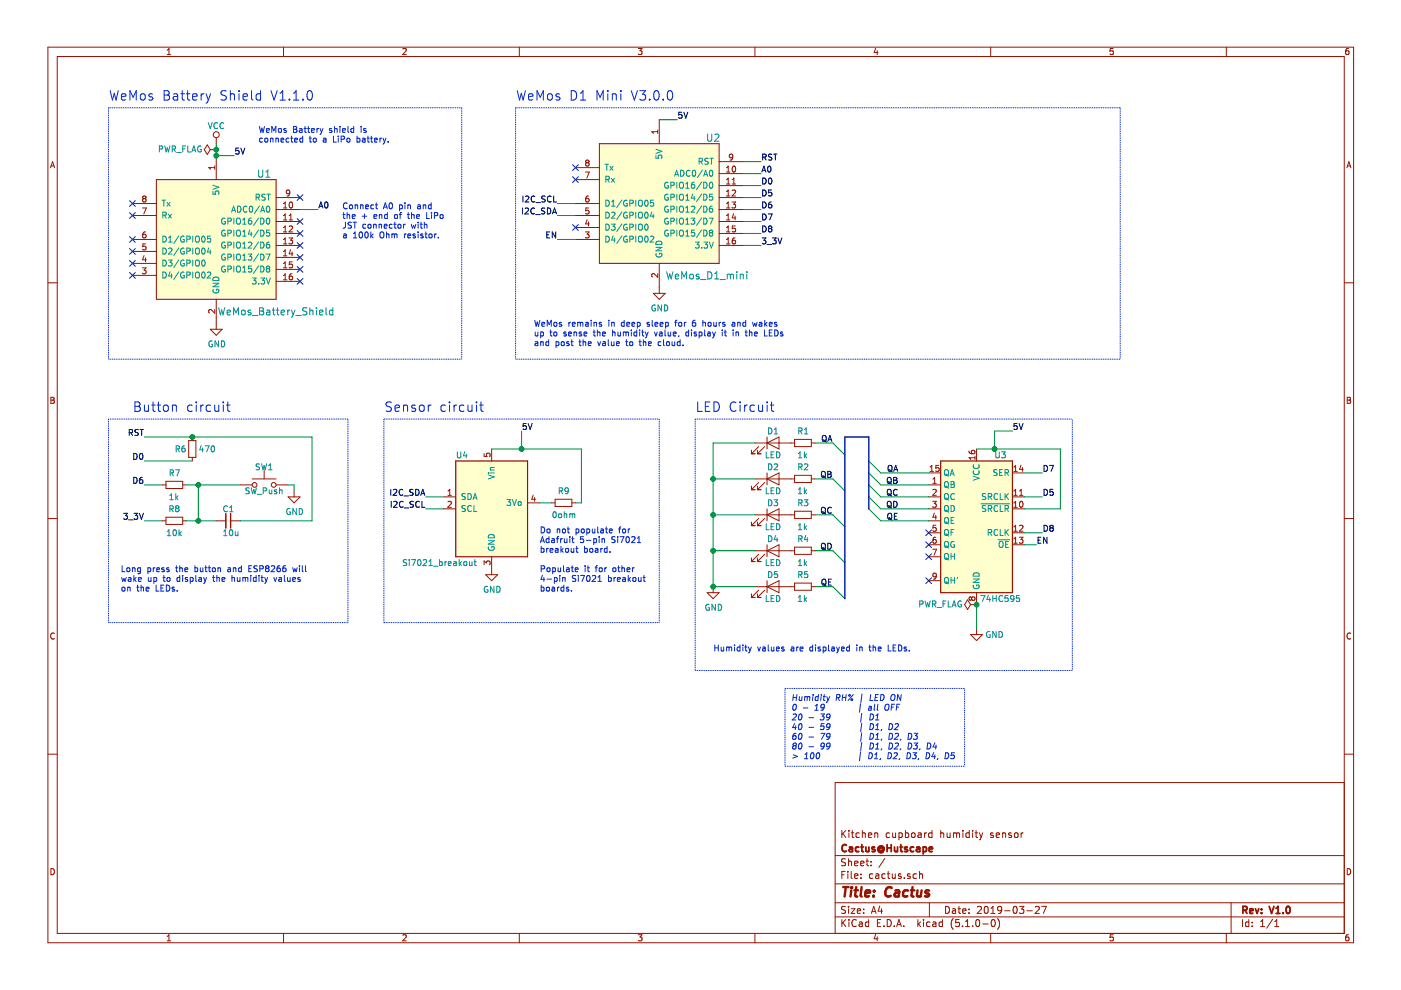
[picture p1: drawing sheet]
<svg xmlns="http://www.w3.org/2000/svg" width="297mm" height="210mm" viewBox="0 0 297 210" stroke-linecap="round" stroke-linejoin="round" font-family="sans-serif">
<g fill="#fffecd" stroke="#fffecd" stroke-width=".25">
<path d="M199.4 97.7h15.3v28h-15.3z" fill-rule="evenodd"/>
<path d="M96.6 97.7h15.3v20.3h-15.3z" fill-rule="evenodd"/>
</g>
<path d="M96.6 97.7h15.3v20.3h-15.3zM199.4 97.7h15.3v28h-15.3z" fill="none" stroke="#981200" stroke-width=".25"/>
<g fill="none" stroke="#981200" stroke-width=".21">
<path d="M10.2 10h276.8v189.9h-276.8zM12.1 12h272.9v185.9h-272.9zM35.4 11.6h.8M35.4 10.6l.4-.3v1.3M60.1 10v2M85.4 10.4l.5-.1 .2 .3-.8 1h.8M110.1 10v2M135.3 10.3h.8l-.4 .5 .4 .1v.5l-.2 .2-.6-.2M160.1 10v2M185.6 10.2l-.3 .9h.9M186 10.7v.9M210 10v2"/>
<path d="M236 10.3h-.6l-.1 .6 .7-.1v.6l-.2 .2-.5-.2M260 10v2M285.9 10.3h-.4l-.1 .3-.1 .7 .2 .3 .5-.2-.1-.6h-.4l-.2 .2M10.7 35.6l.4-1.3 .5 1.3M10.8 35.2h.7M33.2 38.1h25.3v25.4h-25.3zM43.9 30.7l.7 1-.7 1-.6-1zM44.6 31.7h1.2M45.5 35.5h-1.2l.3 .4M45.5 35.2v.7M45.8 31.7h.1M45.8 29.2v1.3"/>
<path d="M45.8 33v5.1M122 38.1h5.1M122 35.5h5.1M124.1 36.5h.9l-.6 1.2M124.4 34.5l-.2 .2v.3l.2 .2h.4l.1-.2v-.3l-.3-.2M124.4 34.5l-.2-.3 .2-.3h.2l.3 .3-.3 .3M124.4 34.5h.2M127.1 30.5h25.4v25.3h-25.4zM139.4 27.5v.8M139.4 27.9h-1.2l.3 .4M139.8 25.4v5.1M152.5 36.8h5"/>
<path d="M152.5 39.3h5M152.5 34.3h5M154 36.5h.8M154 35.6l.4-.4v1.3M154 38.1l.4-.4v1.3M154 39h.8M155.2 39h.8M155.2 38.1l.4-.4v1.3M155.4 35.3l.1-.1a.67 .67 0 0 1 .5 .6 .67 .67 0 0 1-.5 .7l-.3-.5zM155.4 33.2l-.3 .3-.3-.1-.2-.2 .1-.4 .4-.1 .3 .2-.2 .9-.4 .1M285.6 35.6l.4-1.3 .4 1.3M285.7 35.2h.6"/>
<path d="M10.2 60h1.9M28.1 55.8h5.1M28.1 50.8h5.1M28.1 45.7h5.1M28.1 43.2h5.1M28.1 58.4h5.1M28.1 53.3h5.1M30.2 44.1h.8l-.5 1.3M30.2 56.8h.8l-.5 .5 .4 .1 .1 .4-.3 .3-.5-.2M30.5 42.1l-.3-.2 .3-.3h.2l.3 .2-.3 .3M30.5 42.1l-.3 .2v.3l.3 .2h.3l.2-.2v-.3l-.3-.2M30.5 42.1h.2"/>
<path d="M30.5 54.2l-.3 .9h.8M30.8 49.2h-.2a.79 .79 0 0 0-.1 1.2h.3l.2-.5-.3-.2h-.2l-.3 .2M30.8 54.7v.8M30.9 51.7h-.6l-.1 .6 .5-.1 .3 .2v.4l-.3 .2-.5-.1M58.5 41.9h5.1M58.5 44.4h5.1M58.5 47h5.1M58.5 49.5h5.1M58.5 52h5.1M58.5 54.6h5.1M58.5 57.1h5.1M58.5 59.7h5.1"/>
<path d="M60.1 44.1h.7M60.1 46.6h.7M60.1 49.2h.7M60.1 51.7h.7M60.1 43.2l.4-.4v1.3M60.1 45.7l.4-.3v1.2M60.1 48.3l.4-.4v1.3M60.1 50.8l.4-.4v1.3M60.1 53.3l.4-.3v1.2M60.1 55.9l.4-.4v1.3M60.1 58.4l.4-.3v1.2M60.1 54.2h.7"/>
<path d="M60.1 56.8h.7M60.1 59.3h.7M61.3 50.4h.7l-.4 .5 .4 .2v.4l-.2 .2-.5-.1M61.3 46.6h.7M61.3 48l.5-.1 .2 .4-.7 .9h.7M61.3 45.7l.4-.3v1.2M61.4 40.8l-.2 .3-.4-.1-.1-.2 .1-.4 .4-.1 .2 .2-.1 .9-.5 .2M61.4 43l.2-.2a.67 .67 0 0 1 .5 .7 .67 .67 0 0 1-.5 .6l-.3-.5zM61.6 52.9l-.3 .9h.8M61.9 58.1l-.4 .1-.2 .4 .1 .6 .5 .1 .1-.2-.1-.5-.3-.1-.3 .3M61.9 53.4v.8M62 55.5h-.6l-.1 .6 .5-.1 .2 .3v.3l-.2 .2-.5-.1"/>
<path d="M122 50.8h5.1M122 48.2h5.1M122 45.7h5.1M122 43.2h5.1M124.1 49.2h.8l-.4 .5 .3 .1 .1 .4-.3 .2-.5-.1M124.5 46.6l-.3 .9h.8M124.8 41.6h-.3a.79 .79 0 0 0-.1 1.2h.4l.1-.5-.3-.3h-.2l-.2 .3M124.8 47.1v.8M124.8 44.1h-.6v.6l.4-.1 .3 .2v.3l-.3 .3-.4-.2M139.4 58v.8l-.9-.8-.3 .3 .1 .4M139.8 55.8v6.4M152.5 41.9h5"/>
<path d="M152.5 44.4h5M152.5 47h5M152.5 49.5h5M152.5 52h5M154 40.6l.4-.3v1.3M154 43.2l.4-.4v1.3M154 45.7l.4-.3v1.2M154 48.3l.4-.4v1.3M154 50.8l.4-.4v1.3M154 41.6h.8M154 44.1h.8M154 46.6h.8"/>
<path d="M154 49.2h.8M154 51.7h.8M155.2 42.8h.8l-.5 .5 .4 .1 .1 .5-.3 .2-.5-.1M155.2 40.4l.5-.1 .3 .3-.8 1h.8M155.5 45.3l-.3 .9h.8M155.8 50.4l-.4 .2-.2 .4 .1 .6 .5 .1 .2-.2-.2-.5-.3-.1-.3 .3M155.8 45.8v.8M155.9 47.9h-.6l-.1 .6 .5-.1 .3 .2v.3l-.3 .3-.5-.2M285 60h2M44.6 69.8h2.5l-1.3 1.3zM45.5 65.6v.8l-.9-.8-.3 .3 .1 .5M45.8 63.5v6.3"/>
<path d="M138.5 62.2h2.5l-1.2 1.3zM10.8 84.2h.4l.3 .3-.3 .3 .3 .3-.2 .4h-.5zM10.8 84.8h.4M40 93.4h1.5v3.6h-1.5zM40.8 92.7v.7M40.8 97v.7M56 99.8v1.7M102.6 96.2v.5l.6 .1-.1-.5 .3-.2h.3l.2 .2-.1 .5M104.2 95.2v2.5M159.3 96.2h.8M159.3 95.5v.7M160.1 93.9h8.4"/>
<path d="M160.6 96.2h.8M160.6 95.5v.7M160.8 94.7l-1.5 1.5M162.1 94.7l-1.5 1.5M162.6 92.7v2.5M162.6 93.9l2.6-1.2v2.5zM168.5 93.2h3.5v1.5h-3.5zM172 93.9h.8M197.2 99.9h.7M197.2 99l.4-.3v1.2M199.1 98.7h-.7v.6l.5-.1 .2 .2v.3l-.2 .2-.5-.1M205.4 95.6l.2 .4 .4 .2h.6l.1-.6-.2-.1-.5 .1-.1 .4 .3 .2"/>
<path d="M206.7 96.7v.7M206.7 97h-1.3l.4 .4M207 95.2v2.5M214.9 99l.4-.3v1.2M214.9 99.9h.8M216.5 98.6l-.3 .9h.7M216.8 99.1v.8M285.6 84.2h.5l.2 .3-.2 .3 .3 .3-.2 .4h-.6zM285.6 84.8h.5M10.2 109.9h1.9M34.4 102.8h.8M34.4 110.4h.8"/>
<path d="M35.2 109.7h3.5v1.5h-3.5zM35.2 102.1h3.5v1.5h-3.5zM38.7 102.8h.8M38.7 110.4h.8M45.8 110.4h2.1M48.9 110.4h2M50.9 102.8h2.6M53.5 101.5h5M58.5 102.8h2.6M61.1 105.4h2.5l-1.2 1.2zM62.4 104.1v1.3M94.1 107.9h2.5"/>
<path d="M94.1 105.4h2.5M95 106.4l.5-.1 .2 .3-.8 1h.8M95 105h.7M95 104.1l.4-.3v1.2M102.6 119.7v-.8l.5 .5 .1-.4 .5-.1 .2 .3-.1 .5M104.2 118v3.9M111.9 106.6h2.5M113 105l-.3 .9h.8M113.3 105.5v.8M116.9 106.6h.8M117.7 105.9h3.5v1.5h-3.5zM121.2 106.6h.8"/>
<path d="M159.3 103.1v.7M159.3 110.7v.7M159.3 118.3v.8M159.3 103.8h.8M159.3 111.4h.8M159.3 119.1h.8M160.1 101.5h8.4M160.1 109.2h8.4M160.1 116.8h8.4M160.6 103.1v.7M160.6 110.7v.7M160.6 118.3v.8"/>
<path d="M160.6 103.8h.8M160.6 111.4h.8M160.6 119.1h.8M160.8 102.3l-1.5 1.5M160.8 109.9l-1.5 1.5M160.8 117.5l-1.5 1.6M162.1 102.3l-1.5 1.5M162.1 109.9l-1.5 1.5M162.1 117.5l-1.5 1.6M162.6 100.3v2.5M162.6 107.9v2.5M162.6 115.5v2.5"/>
<path d="M162.6 101.5l2.6-1.2v2.5zM162.6 109.2l2.6-1.3v2.5zM162.6 116.8l2.6-1.3v2.5zM168.5 100.8h3.5v1.5h-3.5zM168.5 108.4h3.5v1.5h-3.5zM168.5 116h3.5v1.5h-3.5zM172 101.5h.8M172 109.2h.8M172 116.8h.8M196.9 102.8h2.5M196.9 107.9h2.5M196.9 105.4h2.5"/>
<path d="M196.9 113h2.5M196.9 115.5h2.5M196.9 100.3h2.5M196.9 110.4h2.5M196.9 118h2.5M197.7 106.3h.8l-.4 .5 .3 .1 .1 .4-.2 .3-.6-.2M197.7 116.4h.9l-.6 1.3M197.8 102.5h.7M197.8 101.6l.4-.4v1.3M197.8 103.9l.5-.1 .2 .3-.8 .9h.8M198.1 108.8l-.3 .9h.8M198.4 113.9h-.2a.79 .79 0 0 0-.2 1.3l.4-.1 .1-.5-.2-.2h-.3l-.2 .2"/>
<path d="M198.4 109.3v.8M198.4 111.4h-.5l-.1 .6 .5-.2 .2 .3v.3l-.2 .2-.5-.1M214.7 107.9h2.5M214.7 105.4h2.5M214.7 113h2.5M214.7 115.5h2.5M214.7 100.3h2.5M214.9 107.6h.8M214.9 104.1l.4-.3v1.2M214.9 106.6l.4-.3v1.3M214.9 111.7l.4-.3v1.2M214.9 114.3l.4-.4v1.3"/>
<path d="M214.9 105h.8M214.9 112.6h.8M214.9 115.2h.8M216.1 113.9h.8l-.4 .5 .3 .1 .1 .4-.3 .3-.5-.2M216.2 111.5l.4-.1 .3 .3-.8 .9h.8M216.2 105h.7M216.2 104.1l.3-.3v1.2M216.3 106.4l.2-.1a.67 .67 0 0 1 .4 .6 .67 .67 0 0 1-.4 .7l-.3-.5zM285 109.9h2M11.5 134.3a.58 .58 0 0 0-.8 .5 .58 .58 0 0 0 .8 .6M103 121.9h2.5l-1.3 1.2zM149.9 125.7h2.6l-1.3 1.2z"/>
<path d="M151.2 124.4v1.3M159.3 125.9v.8M159.3 126.7h.8M160.1 124.4h8.4M160.6 125.9v.8M160.6 126.7h.8M160.8 125.2l-1.5 1.5M162.1 125.2l-1.5 1.5M162.6 123.1v2.6M162.6 124.4l2.6-1.3v2.6zM168.5 123.6h3.5v1.6h-3.5zM172 124.4h.8"/>
<path d="M196.9 123.1h2.5M198.5 122.1l-.2 .2h-.4l-.1-.2 .1-.5 .4-.1 .2 .3-.2 .9-.4 .1M205.1 127.2l.7 1-.7 1-.6-1zM205.8 134.5h2.5l-1.3 1.3zM205.8 128.2h1.2M206 126.8l.2-.3h.3l.2 .3v.4l-.2 .1h-.3l-.2-.3M206 126.8l-.2-.3-.4 .3v.2l.3 .3 .3-.3M206 126.8v.2M207 128.2h.1M207 125.7v2.5M207 133.3v1.2M286.4 134.3a.58 .58 0 0 0-.8 .5 .58 .58 0 0 0 .8 .6"/>
<path d="M10.2 159.9h1.9M285 159.9h2M178.5 176.1v1.5M178.7 176.7l.6 .9M179.3 176.1l-.8 .8M180 176.1v.1M180 176.6v1M180.5 176.6h.6M180.7 176.1v1.3l.4 .2M182.2 176.7l-.4-.1-.3 .3v.5l.3 .2 .4-.1M182.8 176.1v1.5M182.8 176.7l.2-.1 .4 .1 .1 .9"/>
<path d="M184.1 177.1l.7-.2v-.2l-.5-.1-.2 .2 .1 .7h.6M185.5 176.7l.2-.1 .3 .1 .1 .9M185.5 176.6v1M188.6 176.7l-.4-.1-.3 .3 .1 .5 .2 .2 .4-.1M189.3 176.6v.9l.4 .1 .2-.2M189.9 176.6v1M190.6 176.7l.4-.1 .3 .3-.1 .6h-.6M190.6 176.6v1.5M192 176.7l.4-.1 .3 .3-.1 .5-.2 .2-.4-.1M192 176.1v1.5M193.3 176.7l.2-.1 .4 .1v.7l-.2 .2-.4-.2zM194.7 176.7h.5l.1 .9"/>
<path d="M195.3 176.9l-.5 .1-.2 .2 .2 .4 .5-.1M196 176.6v1M196.5 176.6l-.5 .3M197.6 176.7l-.4-.1-.3 .3v.5l.3 .2 .4-.1M197.6 176.1v1.5M199.5 176.7l.2-.1 .3 .1 .1 .9M199.5 176.1v1.5M200.8 176.6l.1 .9 .3 .1 .2-.2M201.4 176.6v1M202.1 176.7l.5-.1 .2 .2M202.1 176.6v1M202.8 176.8l.2-.2 .4 .1v.9"/>
<path d="M202.8 176.8v.8M204.2 176.1v.1M204.2 176.6v1M205.5 176.7l-.4-.1-.3 .3 .1 .5 .2 .2 .4-.1M205.5 176.1v1.5M206.2 176.1v.1M206.2 176.6v1M206.7 176.6h.6M206.9 176.1v1.3l.4 .2M207.7 176.6l.3 1M208 177.6l-.3 .5M208.4 176.6l-.4 1"/>
<path d="M210.6 176.7l-.4-.1-.2 .2 .1 .2 .5 .1v.4h-.6M211.2 177.1l.7-.2-.1-.2-.4-.1-.2 .2 .1 .7h.5M212.6 176.7l.2-.1 .3 .1 .1 .9M212.6 176.6v1M214.4 176.7l-.3-.1-.2 .2v.2l.5 .1v.4h-.5M215.1 176.7l.2-.1 .5 .1v.7l-.2 .2-.5-.2zM216.5 176.6v1M216.9 176.6l-.4 .3M285 165.9h-107.9v32M10.8 184.2a.65 .65 0 0 1 .7 .6 .65 .65 0 0 1-.7 .7zM35.4 198.5l.4-.3v1.3M35.4 199.5h.8"/>
<path d="M60.1 197.9v2M85.4 198.3l.5-.1 .2 .3-.8 1h.8M110.1 197.9v2M135.3 198.2h.8l-.4 .5 .4 .1v.6l-.2 .1-.6-.1M160.1 197.9v2M177.1 194.4h107.9M177.1 191.4h107.9M177.1 187.4h107.9M177.1 181.4h107.9M178.5 185.5h.5M178.5 195v1.5M178.7 195.6l.6 .9"/>
<path d="M179.2 184.8h-.7v1.5M179.3 192.2h-.6l-.3 .2 .1 .4 .7 .3v.4l-.2 .2-.6-.1M179.3 182.1h-.6l-.3 .2 .1 .4 .7 .3v.4l-.2 .2-.6-.1M179.3 195l-.8 .8M179.8 184.8v.1M179.8 185.3v1M179.9 182.1v1.5M179.9 192.2v.1M179.9 192.7v1M179.9 182.7l.2-.1h.4v1M180 195v.1M180 195.5v1"/>
<path d="M180.5 192.7h.8l-.8 1h.8M180.5 184.8v1.3l.2 .2M181.2 183.1l.7-.2-.1-.3h-.4l-.2 .2 .1 .7h.5M181.2 185.8l.7-.2-.1-.3h-.4l-.2 .2 .1 .7h.5M181.5 195.1a.59 .59 0 0 0-.7 0 .59 .59 0 0 0-.2 .7 .56 .56 0 0 0 .3 .6 .56 .56 0 0 0 .6-.1M181.8 193.2l.7-.2-.1-.2-.4-.1-.2 .2v.7h.6M182.2 195.5h.6v1M182.5 183.1l.7-.2-.1-.3h-.4l-.2 .2 .1 .7h.5M182.6 186.1v.2M182.6 185.3v.2M182.8 195.8l-.5 .1-.2 .2 .2 .4 .5-.1M183.1 193.5v.2"/>
<path d="M183.1 192.8v.1M183.6 182.6h.6M183.8 182.1v1.3l.4 .2M184.2 195.5h-.5l-.2 .2v.6l.2 .2 .5-.1M184.2 195v1.5M184.7 183.4v.2M184.7 182.6v.2M184.8 193.7l.4-1.5 .5 1.5M184.9 193.2h.7M185 185.3h-.4l-.3 .2 .1 .6 .2 .2 .4-.1M185.6 198.1l-.3 .9h.9M185.7 185.3h.6v1"/>
<path d="M186 198.6v.9M186 195.7h.5M186.3 185.6l-.5 .1-.2 .2 .2 .4 .5-.1M186.5 192.1l-.3 1.1h.9M186.7 195h-.7v1.5h.7M186.9 192.7v1M187.4 196.3v.2M187.6 182l-1.3 1.9M187.7 185.3h-.5l-.2 .2v.6l.2 .2 .5-.1M188.1 195a.76 .76 0 0 1 .9 .7 .76 .76 0 0 1-.9 .8zM188.1 185.3h.6M188.3 184.8v1.3l.4 .2"/>
<path d="M189.2 185.3l.1 .9 .3 .1 .2-.2M189.6 196.3v.2M189.8 185.3v1M190.1 196.5l.5-1.5 .5 1.5M190.2 196h.8M191 185.3h-.3l-.2 .2v.2l.5 .1v.4h-.5M191.6 196.3v.2M191.7 186.1v.2M193 185.3h-.4l-.2 .2 .1 .2 .5 .1v.4h-.6M194.3 185.3h-.4l-.3 .2 .1 .6 .2 .2 .4-.1M194.6 195v1.5M194.7 195.9l.5 .6"/>
<path d="M195 185.4l.2-.1h.3l.1 1M195 184.8v1.5M195.2 195.5l-.6 .5M195.8 195v.1M195.8 195.5v1M197 191.4v3M197.2 195.5h-.5l-.2 .2v.6l.2 .2 .5-.1M197.8 195.5h.6v1M198.4 195.8l-.7 .3 .3 .4 .4-.1M199.8 195.5h-.4l-.3 .2 .1 .6 .2 .2 .4-.1M199.8 195v1.5M200.5 192.2a.75 .75 0 0 1 .8 .7 .75 .75 0 0 1-.8 .8z"/>
<path d="M202 192.8h.5l.1 .9M202.1 194.8a1.71 1.71 0 0 0 0 2.2M202.6 193l-.5 .1-.2 .2 .2 .4 .5-.1M203.1 192.7h.6M203.3 192.2v1.3l.4 .2M203.4 195h-.7l-.1 .7 .7-.1 .1 .2v.5l-.2 .2-.6-.2M204.1 196.3v.2M204.1 193.2l.7-.2-.1-.2-.4-.1-.2 .2 .1 .7h.5M204.7 196.5h.9M204.7 195.4l.4-.4v1.5M205.4 192.8v.1M205.4 193.5v.2"/>
<path d="M206.2 196.3v.2M207.1 195h.3a.85 .85 0 0 1-.2 1.5 1 1 0 0 1-.1-1.5zM207.2 192.3l.6-.1 .3 .4-.9 1.1h.9M208.4 195.9h1.1M208.8 192.3l.4-.1a.85 .85 0 0 1-.2 1.5l-.2-.2-.1-.4zM210 197.9v2M210.1 193.7h.9M210.1 192.6l.4-.4v1.5M210.3 195h.2a.8 .8 0 0 1 .5 .7 .8 .8 0 0 1-.5 .8 1 1 0 0 1-.2-1.5zM211.5 194.8a1.71 1.71 0 0 1 0 2.2M212.4 192.8l-.3 .3h-.3l-.3-.3 .2-.6h.4l.2 .1a1.19 1.19 0 0 1-.2 1.3l-.4 .1M213 193.1h1.2"/>
<path d="M214.9 192.3l.2-.1a.8 .8 0 0 1 .6 .7 .8 .8 0 0 1-.6 .8l-.3-.6zM216.2 192.2h.9l-.5 .6 .4 .1v.6l-.2 .2-.6-.2M217.7 193.1h1.2M219.5 192.3l.6-.1 .2 .1 .1 .3-1 1.1h1M220.9 192.2h.9l-.6 1.5M236 198.2h-.6l-.1 .6 .7-.1v.7l-.2 .1-.5-.1M260 197.9v2M261 191.4v6.5M263.4 195v1.5M264.8 195.5h-.5l-.2 .2 .1 .7h.6M264.8 195v1.5M265.5 196.3v.2"/>
<path d="M265.5 195.5v.2M267.3 196.5h.8M267.3 195.4l.4-.4v1.5M269.8 194.9l-1.2 1.9M270.3 196.5h.8M270.3 195.4l.4-.4v1.5M285.6 184.2a.65 .65 0 0 1 .8 .6 .65 .65 0 0 1-.8 .7zM285.9 198.2h-.4l-.1 .3-.1 .7 .2 .3 .5-.1-.1-.7h-.4l-.2 .2"/>
<circle cx="45.8" cy="28.6" r=".63"/>
<circle cx="54" cy="102.8" r=".51"/>
<circle cx="58" cy="102.8" r=".51"/>
</g>
<g fill="none" stroke="#009596" stroke-width=".21">
<path d="M33.8 31.6h.6l.1-.5-.7-.2v1.3M34.9 30.9l.3 1.3 .3-.9 .2 .9 .3-1.3M36.5 31.6h.6l.1-.5-.7-.2v1.3M36.8 31.6l.4 .6M37.5 32.3h.9M38.7 31.6h.5M39.4 30.9h-.7v1.3M39.8 30.9v1.3h.6M40.7 32.2l.4-1.3 .4 1.3M40.8 31.9h.6M42.6 31a.59 .59 0 0 0-.7 .6 .59 .59 0 0 0 .7 .6l.1-.5h-.3M44.1 26l.5 1.3 .4-1.3"/>
<path d="M45.1 39.3l1.3 .4-1.3 .4M46.1 26.1a.56 .56 0 0 0-.8 .5 .56 .56 0 0 0 .8 .5M47.4 26.1a.56 .56 0 0 0-.8 .5 .56 .56 0 0 0 .8 .5M54.8 36v1.3l.3 .3h.3l.3-.3v-1.3M56.4 37.6h.8M56.4 36.5l.4-.5v1.6M128.3 34.8h.7M128.5 38l.6-.1v-.4l-.6-.1v1.2M128.7 34.8v1.3M128.8 38l.4 .6M129.3 35.3l.7 .8M129.6 37.8l.7 .8"/>
<path d="M130 35.3l-.7 .8M130.3 37.8l-.7 .8M139.1 32.9v.6l.6 .1-.2-.2 .2-.5h.5l.1 .2-.1 .5M139.1 31.7l1.2 .4-1.2 .4M141.6 38.7a.59 .59 0 0 0-.7 .6 .59 .59 0 0 0 .7 .6l.1-.5h-.2M142.2 39.3l.6-.1 .2-.1-.1-.3-.7-.2v1.3M143 37.4l.5-1.3 .4 1.3M143.2 37h.6M143.5 38.6v1.3M144.1 38.8l.2-.2a.45 .45 0 0 1 .6 .5l-.2 .8h-.5a.92 .92 0 0 1-.1-1.1zM144.3 36.1a.64 .64 0 0 1 .7 .6 .64 .64 0 0 1-.7 .7zM145.4 39.9h.7"/>
<path d="M145.4 39l.3-.4v1.3M146.3 36.2a.56 .56 0 0 0-.7 .1 .56 .56 0 0 0 0 .8l.3 .3 .4-.2M146.9 36.2l.2-.1a.67 .67 0 0 1 .4 .6 .67 .67 0 0 1-.4 .7l-.3-.5zM147.2 38.6h-.2a.79 .79 0 0 0-.2 1.3l.5-.1v-.6l-.5-.1-.2 .3M148.2 34.2h.6l.1-.5-.7-.1v1.2M148.5 34.2l.4 .6M148.8 38.6l-1.1 1.6M148.9 36l-1.1 1.7M149.2 37.4l.4-1.3 .4 1.3M149.2 38.6a.64 .64 0 0 1 .7 .7 .64 .64 0 0 1-.7 .6zM149.3 37h.6M150 28.4v1.3l.3 .3h.3l.3-.3v-1.3"/>
<path d="M150.2 33.6h-.5l-.3 .2 .1 .3 .6 .2v.4l-.7 .1M150.5 36.2l.2-.1a.67 .67 0 0 1 .4 .6 .67 .67 0 0 1-.4 .7l-.3-.5zM150.5 38.8l.2-.2a.67 .67 0 0 1 .4 .7 .67 .67 0 0 1-.4 .6l-.3-.5zM150.5 33.6h.8M150.9 33.6v1.2M151.6 28.6l.5-.2 .3 .5-.9 1.1h.9M34.3 42.4h.8M34.5 57.7a.64 .64 0 0 1 .8 .6 .64 .64 0 0 1-.8 .6zM34.5 45.6l.7-.1v-.4l-.7-.1v1.3M34.5 50.1a.64 .64 0 0 1 .8 .6 .64 .64 0 0 1-.8 .6zM34.5 52.6a.64 .64 0 0 1 .8 .6 .64 .64 0 0 1-.8 .7zM34.5 55.1a.64 .64 0 0 1 .8 .7 .64 .64 0 0 1-.8 .6z"/>
<path d="M34.7 42.4v1.3M34.8 45.6l.5 .7M35.4 42.9l.7 .8M35.7 55.1h.8l-.4 .5 .3 .1 .1 .5-.3 .2-.5-.1M35.7 45.4l.7 .9M35.7 50.4l.4-.3v1.2M35.7 51.3h.8M35.7 52.7l.5-.1 .3 .4-.8 .9h.8M36.1 57.6l-.4 .9h.8M36.1 42.9l-.7 .8M36.4 58.1v.8M36.4 45.4l-.7 .9"/>
<path d="M37.9 57.6l-1.1 1.7M37.9 55.1l-1.1 1.6M37.9 52.5l-1.1 1.7M37.9 50l-1.1 1.6M39 50.1a.57 .57 0 0 0-.7 .6 .57 .57 0 0 0 .8 .5v-.4h-.3M39 57.8a.57 .57 0 0 0-.7 .5 .57 .57 0 0 0 .8 .5v-.4h-.3M39 52.7a.57 .57 0 0 0-.7 .5 .57 .57 0 0 0 .8 .5v-.4h-.3M39 55.2a.57 .57 0 0 0-.7 .6 .57 .57 0 0 0 .8 .5v-.4h-.3M39.6 50.7l.7-.1v-.4l-.7-.1v1.2M39.6 53.3l.7-.1v-.5l-.7-.1v1.3M39.6 55.8l.7-.1v-.4l-.7-.2v1.3M39.6 58.3l.7-.1v-.4l-.7-.1v1.2"/>
<path d="M40.9 50.1v1.2M40.9 52.6v1.3M40.9 55.1v1.3M40.9 57.7v1.2M41.5 50.2l.2-.1a.44 .44 0 0 1 .6 .4l-.1 .7-.5 .1-.2-.1zM41.5 52.8l.2-.2a.44 .44 0 0 1 .6 .4l-.1 .7-.5 .2-.2-.2zM41.5 55.3l.2-.2a.44 .44 0 0 1 .6 .5l-.1 .6-.5 .2-.2-.2zM41.5 57.9l.2-.2a.44 .44 0 0 1 .6 .4l-.1 .7-.5 .1-.2-.1zM42.9 50.2l.2-.1a.67 .67 0 0 1 .4 .6 .67 .67 0 0 1-.4 .6l-.3-.5zM42.9 52.7l.2-.1a.67 .67 0 0 1 .4 .6 .67 .67 0 0 1-.4 .7l-.3-.5zM42.9 55.3l.2-.2a.67 .67 0 0 1 .4 .7 .67 .67 0 0 1-.4 .6l-.3-.5zM42.9 57.8l.2-.1a.67 .67 0 0 1 .4 .6 .67 .67 0 0 1-.4 .6l-.3-.4z"/>
<path d="M44 57.8l.5-.1 .2 .3-.8 .9h.8M44.3 52.5l-.3 .9h.8M44.6 53v.9M44.6 50.1h-.6v.6l.1-.2 .5 .1v.6l-.1 .1-.5-.1M45.1 40.5v.7h.6l-.1-.2 .1-.5h.6l.1 .2-.1 .5M45.3 58.8a.67 .67 0 0 1 .8 0 .67 .67 0 0 1 .3 .7h-1.3zM47.7 46.3a.59 .59 0 0 0-.7 .6 .59 .59 0 0 0 .7 .6l.1-.5h-.3M47.7 48.9a.59 .59 0 0 0-.7 .5 .59 .59 0 0 0 .7 .6l.1-.5h-.3M47.7 51.4a.59 .59 0 0 0-.7 .6 .59 .59 0 0 0 .7 .5l.1-.4h-.3M47.7 53.9a.59 .59 0 0 0-.7 .6 .59 .59 0 0 0 .7 .6l.1-.5h-.3M47.7 56.5a.59 .59 0 0 0-.7 .6 .59 .59 0 0 0 .7 .5l.1-.5h-.3M48.3 46.9h.6l.1-.2v-.3l-.7-.1v1.2"/>
<path d="M48.3 49.5l.6-.1 .1-.2v-.3l-.7-.1v1.3M48.3 52l.6-.1 .1-.1v-.3l-.7-.2v1.3M48.3 54.5h.6l.1-.2v-.3l-.7-.1v1.2M48.3 57.1l.6-.1 .1-.2v-.3l-.7-.1v1.3M49.1 45l.4-1.3 .4 1.3M49.2 44.6h.6M49.6 46.3v1.2M49.6 48.8v1.3M49.6 51.3v1.3M49.6 53.9v1.2M49.6 56.4v1.3M50.2 56.6l.2-.2a.45 .45 0 0 1 .6 .4l-.2 .8h-.5a.92 .92 0 0 1-.1-1z"/>
<path d="M50.2 46.4l.2-.1a.45 .45 0 0 1 .6 .4l-.2 .8h-.5a.92 .92 0 0 1-.1-1.1zM50.2 49l.2-.2a.45 .45 0 0 1 .6 .4l-.2 .8h-.5a.92 .92 0 0 1-.1-1zM50.2 51.5l.2-.2a.45 .45 0 0 1 .6 .5l-.2 .7h-.5a.92 .92 0 0 1-.1-1zM50.2 54l.2-.1a.45 .45 0 0 1 .6 .4l-.2 .8h-.5a.92 .92 0 0 1-.1-1.1zM50.4 43.7a.64 .64 0 0 1 .7 .6 .64 .64 0 0 1-.7 .7zM51.5 47.5h.7M51.5 50.1h.7M51.5 52.6h.7M51.5 46.6l.3-.3v1.2M51.5 49.1l.3-.3v1.3M51.5 51.7l.3-.4v1.3M51.5 54.2l.3-.3v1.2"/>
<path d="M51.5 56.8l.3-.4v1.3M51.5 55.1h.7M51.5 57.7h.7M52.4 43.8a.56 .56 0 0 0-.8 .1 .56 .56 0 0 0 0 .8l.4 .3 .4-.1M52.6 53.9h.8l-.4 .5 .3 .1v.5l-.2 .1-.5-.1M52.7 51.5l.4-.2 .3 .4-.8 .9h.8M53 43.8l.1-.1a.67 .67 0 0 1 .5 .6 .67 .67 0 0 1-.5 .7l-.2-.5zM53 48.7l-.3 .9h.7M53.3 46.3h-.3a.79 .79 0 0 0-.1 1.2l.4-.1v-.5l-.4-.2-.2 .3M53.3 49.2v.9M53.3 56.4h-.6v.6l.2-.1 .4 .1v.5l-.2 .2-.4-.2M53.5 58.9h.8l-.4 .5 .3 .2 .1 .4-.3 .2-.5-.1"/>
<path d="M54.3 41.8h.6l.1-.5-.7-.1v1.2M54.6 41.8l.4 .6M54.8 46.2l-1.1 1.6M54.8 48.7l-1.1 1.7M54.8 51.3l-1.1 1.6M54.8 53.8l-1.1 1.6M54.8 56.4l-1.1 1.6M55 43.7l-1.1 1.6M55.3 51.3a.64 .64 0 0 1 .7 .7 .64 .64 0 0 1-.7 .6zM55.3 46.3a.64 .64 0 0 1 .7 .6 .64 .64 0 0 1-.7 .6zM55.3 48.8a.64 .64 0 0 1 .7 .6 .64 .64 0 0 1-.7 .7zM55.3 45l.4-1.3 .4 1.3"/>
<path d="M55.3 53.9a.64 .64 0 0 1 .7 .6 .64 .64 0 0 1-.7 .6zM55.3 56.4a.64 .64 0 0 1 .7 .6 .64 .64 0 0 1-.7 .7zM55.3 58.9h.8l-.4 .5 .4 .2v.5l-.2 .1-.6-.1M55.4 44.6h.6M56.2 41.3l-.5-.1-.2 .2 .1 .3 .6 .3v.3l-.7 .1M56.4 53.9h.8l-.5 1.2M56.5 58.9l.4 1.3 .4-1.3M56.6 41.2h.7M56.6 43.8l.2-.1a.67 .67 0 0 1 .4 .6 .67 .67 0 0 1-.4 .7l-.3-.5zM56.6 46.4l.2-.1a.67 .67 0 0 1 .4 .6 .67 .67 0 0 1-.4 .6l-.3-.5zM56.7 57l-.2-.3 .2-.3 .4 .1v.3l-.2 .2M56.7 57l-.2 .2v.2l.2 .3 .4-.1 .1-.2-.1-.3-.2-.1"/>
<path d="M56.7 57h.2M56.9 41.2v1.2M57.1 51.3h-.3a.79 .79 0 0 0-.1 1.3l.4-.1v-.6l-.4-.1-.2 .3M57.1 48.8h-.6v.6l.2-.1 .4 .1v.5l-.2 .2-.4-.2M128.5 50.1a.64 .64 0 0 1 .7 .6 .64 .64 0 0 1-.7 .6zM128.5 42.4a.64 .64 0 0 1 .7 .7 .64 .64 0 0 1-.7 .6zM128.5 45a.64 .64 0 0 1 .7 .6 .64 .64 0 0 1-.7 .7zM128.5 47.5a.64 .64 0 0 1 .7 .7 .64 .64 0 0 1-.7 .6zM129.6 47.5h.8l-.4 .5 .3 .1 .1 .5-.2 .2-.6-.1M129.7 43.7h.7M129.7 45.1l.5-.1 .2 .3-.8 1h.8M129.7 42.8l.3-.4v1.3"/>
<path d="M130 50l-.3 .9h.8M130.3 50.5v.8M131.9 50l-1.1 1.6M131.9 47.5l-1.1 1.6M131.9 44.9l-1.1 1.7M131.9 42.4l-1.1 1.6M132.9 42.5a.57 .57 0 0 0-.7 .6 .57 .57 0 0 0 .8 .5v-.4h-.3M132.9 45.1a.57 .57 0 0 0-.7 .5 .57 .57 0 0 0 .8 .5v-.4h-.3M132.9 47.6a.57 .57 0 0 0-.7 .6 .57 .57 0 0 0 .8 .5v-.4h-.3M132.9 50.1a.57 .57 0 0 0-.7 .6 .57 .57 0 0 0 .8 .5v-.4h-.3M133.5 43.1l.7-.1v-.4l-.7-.2v1.3M133.5 45.6l.7-.1v-.4l-.7-.1v1.3"/>
<path d="M133.5 48.2l.7-.1v-.5l-.7-.1v1.3M133.5 50.7l.7-.1v-.4l-.7-.1v1.2M134.8 42.4v1.3M134.8 45v1.3M134.8 47.5v1.3M134.8 50.1v1.2M135.4 50.2l.3-.1a.44 .44 0 0 1 .5 .4l-.1 .7-.4 .1-.3-.1zM135.4 47.7l.3-.2a.44 .44 0 0 1 .5 .5l-.1 .6-.4 .2-.3-.2zM135.4 42.6l.3-.2a.44 .44 0 0 1 .5 .5l-.1 .6-.4 .2-.3-.2zM135.4 45.2l.3-.2a.44 .44 0 0 1 .5 .4l-.1 .7-.4 .2-.3-.2zM136.8 42.6l.2-.2a.67 .67 0 0 1 .4 .7 .67 .67 0 0 1-.4 .6l-.3-.5zM136.8 45.1l.2-.1a.67 .67 0 0 1 .4 .6 .67 .67 0 0 1-.4 .7l-.3-.5z"/>
<path d="M136.8 47.6l.2-.1a.67 .67 0 0 1 .4 .7 .67 .67 0 0 1-.4 .6l-.3-.5zM136.8 50.2l.2-.1a.67 .67 0 0 1 .4 .6 .67 .67 0 0 1-.4 .6l-.3-.5zM137.9 50.2l.5-.1 .2 .3-.8 .9h.8M138.2 44.9l-.3 .9h.8M138.5 45.4v.9M138.6 42.4h-.7v.7l.2-.2 .4 .1 .1 .6-.2 .1-.5-.1M139.1 52.4h1.2l-1.2 .8h1.2M139.1 53.8a.57 .57 0 0 0 .6 .7 .57 .57 0 0 0 .5-.8h-.4v.3M139.2 51.2a.67 .67 0 0 1 .8 0 .67 .67 0 0 1 .3 .6h-1.2zM141.4 57.6l.3 1.5 .3-1 .3 1 .4-1.5M141.6 41.3a.59 .59 0 0 0-.7 .5 .59 .59 0 0 0 .7 .6l.1-.5h-.2M141.6 43.8a.59 .59 0 0 0-.7 .6 .59 .59 0 0 0 .7 .5l.1-.4h-.2"/>
<path d="M141.6 46.3a.59 .59 0 0 0-.7 .6 .59 .59 0 0 0 .7 .6l.1-.5h-.2M141.6 48.9a.59 .59 0 0 0-.7 .5 .59 .59 0 0 0 .7 .6l.1-.5h-.2M142.2 41.8h.6l.2-.2-.1-.3-.7-.1v1.2M142.2 44.4l.6-.1 .2-.2-.1-.3-.7-.1v1.3M142.2 46.9h.6l.2-.2-.1-.3-.7-.1v1.2M142.2 49.5l.6-.1 .2-.2-.1-.3-.7-.1v1.3M143.2 58.6l.7-.1-.1-.3-.4-.1-.2 .2 .1 .8h.5M143.5 41.2v1.2M143.5 43.7v1.3M143.5 46.3v1.2M143.5 48.8v1.3M144.1 49l.2-.2a.45 .45 0 0 1 .6 .4l-.2 .8h-.5a.92 .92 0 0 1-.1-1z"/>
<path d="M144.1 41.4l.2-.2a.45 .45 0 0 1 .6 .4l-.2 .8h-.5a.92 .92 0 0 1-.1-1zM144.1 43.9l.2-.2a.45 .45 0 0 1 .6 .4l-.2 .8h-.5a.92 .92 0 0 1-.1-1zM144.1 46.4l.2-.1a.45 .45 0 0 1 .6 .4l-.2 .8h-.5a.92 .92 0 0 1-.1-1.1zM144.5 59.1v-1.5l.6 1.1 .5-1.1v1.5M145.4 41.5l.3-.3v1.2M145.4 44.1l.3-.4v1.3M145.4 46.6l.3-.3v1.2M145.4 49.1l.3-.3v1.3M145.4 42.4h.7M145.4 45h.7M145.4 47.5h.7M145.4 50.1h.7"/>
<path d="M146.3 58.3l.2-.2 .4 .2 .1 .5-.1 .3h-.4l-.2-.1zM146.5 46.3h.8l-.4 .4 .4 .2v.5l-.2 .1-.6-.1M146.6 43.8l.5-.1 .2 .4-.8 .9h.8M146.9 41.1l-.3 .9h.8M147.2 41.6v.8M147.3 48.8h-.6l-.1 .6 .2-.1 .5 .1v.5l-.2 .2-.5-.2M147.4 51.3h.8l-.4 .5 .4 .1v.5l-.2 .2-.6-.1M148.2 58.2l-.4-.1-.2 .2 .1 .3 .5 .1v.4h-.6M148.5 59.3h1.2M148.8 41.1l-1.1 1.6M148.8 43.7l-1.1 1.6M148.8 46.2l-1.1 1.6"/>
<path d="M148.8 48.7l-1.1 1.7M148.8 52.5v.1M149.2 41.2a.64 .64 0 0 1 .7 .6 .64 .64 0 0 1-.7 .6zM149.2 43.7a.64 .64 0 0 1 .7 .6 .64 .64 0 0 1-.7 .7zM149.2 46.3a.64 .64 0 0 1 .7 .6 .64 .64 0 0 1-.7 .6zM149.2 48.8a.64 .64 0 0 1 .7 .6 .64 .64 0 0 1-.7 .7zM149.2 51.3h.8l-.4 .5 .4 .1v.6l-.2 .1-.6-.1M150.1 57.6a.77 .77 0 0 1 .9 .8 .77 .77 0 0 1-.9 .7zM150.3 46.3h.9l-.6 1.2M150.4 51.3l.4 1.3 .5-1.3M150.6 49.3l-.2-.2 .2-.3 .5 .1v.3l-.2 .1M150.6 49.3l-.2 .3v.2l.2 .3 .4-.1 .1-.2v-.3l-.2-.2"/>
<path d="M150.6 49.3h.3M151 43.7h-.2a.79 .79 0 0 0-.2 1.3l.5-.1v-.6l-.5-.1-.2 .3M151.1 41.2h-.6l-.1 .6 .2-.1 .5 .1v.5l-.2 .1-.5-.1M151.5 59.1h.9M151.5 58.1l.5-.5v1.5M152.7 59.3h1.1M154.2 58.3l.4-.2 .3 .2M154.2 58.1v1M154.9 58.3l.2-.2 .3 .1 .1 .9M154.9 58.3v.8M156.2 57.6v.2M156.2 58.1v1"/>
<path d="M157 58.3l.2-.2 .3 .1 .1 .9M157 58.1v1M158.3 57.6v.2M158.3 58.1v1M45 72.3a.59 .59 0 0 0-.7 .6 .59 .59 0 0 0 .7 .6l.1-.5h-.3M45.1 60.1h1.3l-1.3 .7h1.3M45.2 61.4a.57 .57 0 0 0 .6 .7 .57 .57 0 0 0 .5-.8h-.4v.3M46.3 72.3v1.2l-.7-1.2v1.2M46.4 65.2l.3 1.6 .3-1.1 .3 1.1 .4-1.6M46.9 72.3a.64 .64 0 0 1 .8 .6 .64 .64 0 0 1-.8 .6zM48.2 66.3l.7-.2-.1-.3-.4-.1-.2 .3v.7h.6M49.5 66.8v-1.6l.5 1.1 .5-1.1v1.6"/>
<path d="M51.3 65.9l.2-.2 .4 .2v.8l-.4 .1-.2-.2zM53.2 65.8l-.4-.1-.2 .3 .1 .2 .5 .1v.4h-.6M53.5 66.9h1.2M54.8 60.1v.1M55 65.2h.5l.4 .3-.1 .3-.3 .2 .4 .1v.4l-.3 .3h-.6zM55 66h.5M56.6 65.8h.5l.1 1M57.2 66.1l-.5 .1-.2 .2 .2 .4 .5-.1M57.7 65.7h.6M58 65.2v1.3l.3 .3M58.6 65.7h.6M58.8 65.2v1.3l.4 .3"/>
<path d="M59.6 66.3l.7-.2v-.3l-.5-.1-.2 .3 .1 .7h.6M61 65.7v1.1M61.4 65.7l-.4 .3M61.8 65.7l.3 1.1M62.1 66.8l-.3 .5M62.5 65.7l-.4 1.1M62.7 66.9h1.2M65.1 65.3l-.6-.1-.2 .2v.4l.6 .3 .2 .4-.3 .3-.6-.1M65.7 65.9l.2-.2 .4 .1 .1 1M65.7 65.2v1.6M67.1 65.2v.2M67.1 65.7v1.1"/>
<path d="M67.7 66.3l.8-.2-.1-.3-.4-.1-.3 .3 .1 .7h.6M69.1 65.2v1.3l.2 .3M70.6 65.8l-.5-.1-.3 .3 .2 .7h.6M70.6 65.2v1.6M138.9 64.7a.59 .59 0 0 0-.7 .6 .59 .59 0 0 0 .7 .6l.1-.5h-.3M140.3 64.7v1.2l-.8-1.2v1.2M140.9 64.7a.64 .64 0 0 1 .7 .6 .64 .64 0 0 1-.7 .6zM37.2 99.6h.9l-.6 1.3M37.3 95.2l.7-.1v-.4l-.7-.2v1.3M37.6 95.2l.5 .6M39.1 94.5h-.2a.79 .79 0 0 0-.1 1.3h.3l.2-.5-.3-.3h-.2l-.3 .3M42.7 94.5l-.4 .9h.8"/>
<path d="M42.9 95v.8M43.5 94.5h.8l-.5 1.3M44.9 94.7l.2-.2a.69 .69 0 0 1 .4 .7 .69 .69 0 0 1-.4 .6l-.3-.5zM55 98.4l-.5-.1-.1 .2v.3l.5 .3 .1 .3-.2 .2h-.5M55.4 98.3l.3 1.3 .3-.9 .2 .9 .3-1.3M57 99.6h.7M57 98.7l.3-.4v1.3M97 95.8v1l.2 .3 .4-.1 .1-.2v-1M98.6 95.8l-.4 .8h.8M98.9 96.2v.9M104 99.7h.8M104.8 99.1l-.8 .1 .1 .5"/>
<path d="M162.5 95.8v1.3h.6M163 98.3a.64 .64 0 0 1 .7 .7 .64 .64 0 0 1-.7 .6zM163 90.7a.64 .64 0 0 1 .7 .7 .64 .64 0 0 1-.7 .6zM163.5 96.4h.4M164.1 95.8h-.6v1.3h.6M164.1 98.5l.5-.2 .3 .4-.8 .9h.8M164.1 92h.8M164.1 91.1l.4-.4v1.3M164.6 95.8a.64 .64 0 0 1 .8 .6 .64 .64 0 0 1-.8 .7zM169.3 97.1h.7M169.3 96.2l.3-.4v1.3M169.4 99l.6-.1v-.4l-.6-.2v1.3"/>
<path d="M169.4 91.4l.6-.1v-.4l-.6-.2v1.3M169.7 91.4l.4 .6M169.7 99l.4 .6M170.5 98.5l.5-.2 .3 .4-.8 .9h.8M170.5 92h.8M170.5 91.1l.4-.4v1.3M170.5 95.8v1.3M170.7 96.6l.3 .5M171 96.2l-.5 .5M200.3 99.7l.2-.1a.44 .44 0 0 1 .6 .4l-.1 .7-.5 .1-.2-.1zM206.5 99.8a.56 .56 0 0 0 .5 .8 .56 .56 0 0 0 .5-.8M206.5 98.5a.56 .56 0 0 0 .5 .8 .56 .56 0 0 0 .5-.8"/>
<path d="M211.1 95.8v1l.3 .3 .3-.1 .2-.2v-1M211.4 99.6h-.5l-.1 .1v.4l.5 .2 .1 .3-.2 .2h-.5M212.4 95.8h.7l-.4 .5 .4 .1v.5l-.2 .2-.5-.2M212.6 99.6h-.7v1.2h.7M35.5 113.6h.7M35.5 112.7l.3-.4v1.3M36 106h.7M36 105l.4-.3v1.3M36 107.9l.7-.1v-.4l-.7-.2v1.3M36.1 100.3l.6-.1v-.5l-.6-.1v1.3M36.3 107.9l.4 .6M36.4 100.3l.4 .6"/>
<path d="M36.9 112.4l.1-.1a.69 .69 0 0 1 .4 .6 .69 .69 0 0 1-.4 .7 .83 .83 0 0 1-.1-1.2zM37.3 104.7v1.3M37.4 105.5l.4 .5M37.5 107.8l-.3-.3 .3-.3h.2l.3 .3-.3 .3M37.5 107.8l-.3 .2v.3l.3 .2 .3-.1 .2-.1v-.3l-.3-.2M37.5 107.8h.2M37.8 105.1l-.5 .5M38 112.3v1.3M38.1 113.1l.3 .5M38.4 112.7l-.4 .5M47.4 113.6h.7M47.4 112.7l.4-.4v1.3"/>
<path d="M48.2 107.4a.56 .56 0 0 0-.8 .5 .56 .56 0 0 0 .8 .5M48.7 108.5h.7M48.7 107.6l.4-.4v1.3M48.7 112.4l.2-.1a.67 .67 0 0 1 .5 .6 .67 .67 0 0 1-.5 .7l-.3-.5zM49.9 112.7l.1 .8 .4-.1M50.4 112.7v.9M52.9 103.5l-.5-.1-.2 .1v.5l.5 .2 .2 .3-.3 .2-.5-.1M53.3 103.4l.3 1.3 .2-.9 .2 .9 .4-1.3M54.5 104.8h1M55.8 104.1l.7-.1v-.5l-.7-.1v1.3M57.1 103.9v.7h.5M57.6 103.9v.8"/>
<path d="M58.6 103.9h-.3l-.1 .1v.2l.4 .1v.3h-.4M59.3 104l.4-.1 .1 .8M59.3 103.4v1.3M61.5 107.9a.59 .59 0 0 0-.7 .6 .59 .59 0 0 0 .7 .5l.1-.5h-.3M62.8 107.8v1.3l-.7-1.3v1.3M63.4 107.8a.64 .64 0 0 1 .8 .6 .64 .64 0 0 1-.8 .7zM86.2 118.7h-.4l-.2 .1v.4l.5 .2 .1 .3-.2 .2h-.5M86.8 118.7v.1M86.8 119.1v.8M87.3 118.7h.8l-.5 1.2M88.7 118.7h.1a.67 .67 0 0 1 .5 .6 .67 .67 0 0 1-.5 .6 .83 .83 0 0 1-.1-1.2zM89.7 118.8l.5-.1 .3 .3-.8 .9h.8"/>
<path d="M90.9 119.9h.8M90.9 119l.4-.3v1.2M93.2 118.7v1.2h.5v-.7l-.5-.1M94.3 119.1v.8M94.7 119.1l-.4 .2M95 119.5l.7-.1-.1-.3h-.4l-.2 .2 .1 .6h.5M96.2 119.1h.4l.1 .2v.6h-.4l-.2-.2 .1-.2 .5-.1M97.4 118.7v1.2M97.5 119.4l.3 .5M97.8 119.1l-.4 .5M98.4 119.2l.2-.1 .3 .1v.7l-.5-.1zM98.7 107.3l-.5-.1-.2 .1v.4l.6 .2 .1 .3-.3 .2h-.5"/>
<path d="M98.7 104.7l-.5-.1-.2 .2v.3l.6 .3 .1 .3-.3 .2h-.5M99.2 104.6a.64 .64 0 0 1 .8 .7 .64 .64 0 0 1-.8 .6zM99.5 119.1l.1 .8 .5-.1M99.9 107.3a.56 .56 0 0 0-.7 .1 .56 .56 0 0 0 0 .7l.4 .3 .3-.1M100.1 119.1v.8M100.3 105.9l.4-1.3 .4 1.3M100.4 105.6h.6M100.5 107.2v1.2h.6M100.5 119.1h.5M100.7 118.7v1l.3 .2M103.5 114.6h1.3l-1.3 .8h1.3M103.5 100.3h.2"/>
<path d="M103.5 100.7l1.3 .4-1.3 .4M103.6 116a.57 .57 0 0 0 .6 .7 .57 .57 0 0 0 .5-.8h-.4v.3M103.7 113.4a.67 .67 0 0 1 .8 0 .67 .67 0 0 1 .3 .6h-1.3zM104 100.3h.8M107.5 105.9h.8l-.5 .5 .4 .1v.6l-.2 .1-.5-.1M108.6 105.9l.5 1.3 .4-1.3M109.9 106.5l.2-.2 .4 .2-.1 .6h-.5zM117.3 108.6l.2-.1a.69 .69 0 0 1 .5 .6 .69 .69 0 0 1-.5 .7l-.3-.5zM118.6 109l.4 .1v.6l-.3 .1-.3-.3zM118.6 104.1l.6-.1v-.5l-.6-.1v1.3M118.9 104.1l.4 .6M119.6 109.1l.5-.1 .1 .8"/>
<path d="M119.6 108.5v1.3M120.5 104l-.2 .2h-.4l-.1-.2v-.5l.5-.1 .2 .3-.2 .9-.4 .1M120.8 109.1l.3-.2 .2 .2M120.8 108.9v.9M121.3 109.1l.2-.2 .3 .1 .1 .8M121.3 109.1v.7M162.5 111v1.3h.6M162.5 103.4v1.3h.6M162.5 118.7v1.2h.6M163 106a.64 .64 0 0 1 .7 .6 .64 .64 0 0 1-.7 .6zM163 113.6a.64 .64 0 0 1 .7 .6 .64 .64 0 0 1-.7 .6zM163.5 104h.4"/>
<path d="M163.5 111.6h.4M163.5 119.3h.4M164.1 106h.8l-.4 .4 .3 .2 .1 .4-.3 .2-.5-.1M164.1 111h-.6v1.3h.6M164.1 103.4h-.6v1.3h.6M164.1 118.7h-.6v1.2h.6M164.5 113.5l-.4 .9h.8M164.6 111a.64 .64 0 0 1 .8 .7 .64 .64 0 0 1-.8 .6zM164.6 103.4a.64 .64 0 0 1 .8 .7 .64 .64 0 0 1-.8 .6zM164.6 118.7a.64 .64 0 0 1 .8 .6 .64 .64 0 0 1-.8 .6zM164.8 114v.8M169.3 112.3h.7"/>
<path d="M169.3 104.7h.7M169.3 119.9h.7M169.3 103.8l.3-.4v1.3M169.3 111.4l.3-.4v1.3M169.3 119l.3-.3v1.2M169.4 106.6l.6-.1v-.4l-.6-.1v1.2M169.4 114.2l.6-.1v-.4l-.6-.1v1.2M169.7 106.6l.4 .6M169.7 114.2l.4 .6M170.5 106h.8l-.5 .4 .4 .2 .1 .4-.3 .2-.5-.1M170.5 103.4v1.3M170.5 111v1.3"/>
<path d="M170.5 118.7v1.2M170.7 104.2l.3 .5M170.7 111.8l.3 .5M170.7 119.4l.3 .5M170.8 113.5l-.3 .9h.8M171 103.9l-.5 .4M171 111.5l-.5 .5M171 119.1l-.5 .5M171.2 114v.8M200.3 102.3l.2-.2a.44 .44 0 0 1 .6 .4l-.1 .7-.5 .2-.2-.2zM200.3 104.8l.2-.2a.44 .44 0 0 1 .6 .5l-.1 .6-.5 .2-.2-.2zM200.3 107.4l.2-.2a.44 .44 0 0 1 .6 .4l-.1 .7-.5 .1-.2-.1z"/>
<path d="M200.3 109.9l.2-.2a.44 .44 0 0 1 .6 .4l-.1 .7-.5 .2-.2-.2zM200.3 112.4l.2-.1a.44 .44 0 0 1 .6 .4l-.1 .6-.5 .2-.2-.2zM200.3 115l.2-.2a.44 .44 0 0 1 .6 .4l-.1 .7-.5 .2-.2-.2zM200.3 117.5l.2-.2a.44 .44 0 0 1 .6 .5l-.1 .6-.5 .2-.2-.2zM200.5 103.1l.7 .4M200.5 100.5l.7 .5M200.5 105.6l.7 .4M200.5 108.1l.7 .5M200.5 110.7l.7 .4M200.5 113.2l.7 .5M200.5 115.8l.7 .4M200.5 118.3l.7 .4"/>
<path d="M201.5 100.8l.4-1.2 .4 1.2M201.6 100.5h.6M201.6 102.1l.7 .1v.4l-.3 .1 .4 .2-.1 .4-.7 .1zM201.6 107.2a.64 .64 0 0 1 .8 .6 .64 .64 0 0 1-.8 .6zM201.6 117.3v1.3M201.6 102.7h.4M201.6 110.3h.4M201.6 112.9h.4M201.6 117.9h.8M202.3 109.7h-.7v1.3h.7M202.3 112.3h-.7v1.2M202.3 114.9a.57 .57 0 0 0-.7 .5 .57 .57 0 0 0 .8 .5v-.4h-.3"/>
<path d="M202.4 104.8a.56 .56 0 0 0-.8 .5 .56 .56 0 0 0 .8 .5M202.4 117.3v1.3M206.3 101l1.3 .4-1.3 .4M208 106.8h6.1M209 107.3l-.5-.1-.2 .1v.4l.6 .2 .1 .3-.3 .2h-.4M209 104.7l-.5-.1-.2 .2v.3l.6 .3 .1 .3-.3 .2h-.4M209.5 107.8h.6l.2-.2-.1-.3-.7-.1v1.2M209.5 105.3l.6-.1 .2-.1-.1-.3-.7-.2v1.3M209.5 112.9h.6l.2-.2-.1-.3-.7-.1v1.2M209.8 107.8l.5 .6M209.8 105.3l.5 .6M209.8 112.9l.5 .6"/>
<path d="M211.5 107.3a.56 .56 0 0 0-.7 .1 .56 .56 0 0 0 0 .7l.4 .3 .3-.1M211.5 104.8a.56 .56 0 0 0-.7 .1 .56 .56 0 0 0 0 .7l.4 .3 .3-.1M211.5 112.4a.56 .56 0 0 0-.7 .1 .56 .56 0 0 0 0 .7l.4 .3 .3-.1M211.6 114.4h2.5M211.9 115l.2-.2a.45 .45 0 0 1 .6 .4l-.2 .8h-.5a.92 .92 0 0 1-.1-1zM211.9 100.2h.5M212.1 107.2v1.2h.6M212.1 104.6v1.3h.6M212.1 112.3v1.2h.6M213.1 107.8l.7-.1v-.4l-.7-.1v1.2M213.1 100.2l.7-.1v-.4l-.7-.1v1.2M213.1 104.6v1.3"/>
<path d="M213.1 112.3v1.2M213.2 115.4h.4M213.3 105.2l.5 .7M213.3 112.8l.5 .7M213.4 107.8l.4 .6M213.4 100.2l.4 .6M213.8 104.6l-.7 .8M213.8 112.3l-.7 .7M213.8 114.8h-.6v1.3h.6M91.9 120h1M103.4 124.4a.59 .59 0 0 0-.7 .6 .59 .59 0 0 0 .7 .5v-.5h-.2M104.7 124.3v1.3l-.7-1.3v1.3"/>
<path d="M105.3 124.3a.64 .64 0 0 1 .7 .6 .64 .64 0 0 1-.7 .7zM150.3 128.2a.59 .59 0 0 0-.7 .6 .59 .59 0 0 0 .7 .5l.1-.4h-.2M151.7 128.1v1.3l-.8-1.3v1.3M152.3 128.1a.64 .64 0 0 1 .7 .7 .64 .64 0 0 1-.7 .6zM162.5 126.3v1.2h.6M163 121.2a.64 .64 0 0 1 .7 .6 .64 .64 0 0 1-.7 .7zM163.5 126.9h.4M164.1 126.3h-.6v1.2h.6M164.6 126.3a.64 .64 0 0 1 .8 .6 .64 .64 0 0 1-.8 .6zM164.8 121.2h-.6l-.1 .6 .5-.1 .3 .2v.3l-.3 .3-.5-.2M169.3 127.5h.7M169.3 126.6l.3-.3v1.2"/>
<path d="M169.4 121.9l.6-.2v-.4l-.6-.1v1.3M169.7 121.9l.4 .6M170.5 126.3v1.2M170.7 127.1l.3 .4M171 126.7l-.5 .5M171.2 121.2h-.6l-.1 .6 .5-.1 .3 .2v.3l-.3 .3-.5-.2M195 128.1l.6-.1 .1-.5-.7-.1v1.3M196.1 127.4l.3 1.3 .3-.9 .2 .9 .3-1.3M197.7 128.1l.6-.1 .1-.5-.7-.1v1.3M198 128.1l.4 .6M198.7 128.8h.9M199.9 128h.5"/>
<path d="M200.3 122.6l.2-.2a.44 .44 0 0 1 .6 .4l-.1 .7-.5 .2-.2-.2zM200.5 123.4l.7 .4M200.5 127.4h-.6v1.3M201 127.4v1.3h.6M201.6 122.4v1.3M201.6 123h.8M201.9 128.7l.4-1.3 .4 1.3M202 128.3h.6M202.4 122.4v1.3M203 122.4l-.1 .3M203.8 127.5a.59 .59 0 0 0-.7 .6 .59 .59 0 0 0 .7 .5l.1-.5h-.3M206.3 122.8h1.3l-1.3 .7h1.3"/>
<path d="M206.4 124.1a.57 .57 0 0 0 .6 .7 .57 .57 0 0 0 .5-.8h-.4v.3M206.5 121.5a.67 .67 0 0 1 .8 0 .67 .67 0 0 1 .3 .7h-1.3zM208 126.3h.8l-.5 1.2M209.5 126.2l-.3 .9h.8M209.8 126.7v.8M209.9 134a.59 .59 0 0 0-.8 .5 .59 .59 0 0 0 .8 .6v-.5h-.2M210.5 126.3v1.2M210.5 126.9h.7M211.2 133.9v1.3l-.7-1.3v1.3M211.2 126.3v1.2M211.8 133.9a.64 .64 0 0 1 .7 .6 .64 .64 0 0 1-.7 .7zM212.6 126.4a.56 .56 0 0 0-.8 .5 .56 .56 0 0 0 .8 .5"/>
<path d="M213.7 126.3h-.6l-.1 .6 .2-.1 .5 .1v.5l-.2 .1-.5-.1M215 126.8l-.3 .3-.3-.1-.1-.6 .4-.1 .3 .2-.1 .7-.2 .3h-.3M216.1 126.3h-.6v.6l.2-.1 .4 .1v.5l-.1 .1-.5-.1"/>
</g>
<path d="M47.9 108.9v3.1" fill="none" stroke="#981200" stroke-width=".33"/>
<path d="M48.9 108.9v3.1" fill="none" stroke="#981200" stroke-width=".3"/>
<g fill="none" stroke="#009300" stroke-width=".21">
<path d="M45.8 30.5v2.5h3.9M139.8 25.4h3.8M157.5 34.3h3.9M157.5 36.8h3.9M157.5 39.3h3.9M63.6 44.4h3.8M118.2 43.2h3.8M118.2 45.7h3.8M118.2 50.8h3.8M157.5 44.4h3.9M157.5 41.9h3.9M157.5 47h3.9"/>
<path d="M157.5 49.5h3.9M157.5 52h3.9M30.6 92.7h35.6v17.7h-15.3M30.6 97.7h10.2M104.2 95.2h19.1v11.4h-1.3M110.6 91.4v3.8M160.1 93.9h-8.9v30.5h8.9M172.8 93.9h3.8l2.5 2.6M184.2 97.7l2.5 2.6h10.2M207 95.2h17.8v12.7h-7.6M214.7 91.4h-3.8v3.8M30.6 102.8h3.8"/>
<path d="M30.6 110.4h3.8M39.5 102.8h11.4M39.5 110.4h6.3M42 102.8v7.6M61.1 102.8h1.3v1.3M90.3 105.4h3.8M90.3 107.9h3.8M114.4 106.6h2.5M151.2 101.5h8.9M151.2 116.8h8.9M151.2 109.2h8.9M172.8 101.5h3.8l2.5 2.6"/>
<path d="M172.8 116.8h3.8l2.5 2.5M172.8 109.2h3.8l2.5 2.5M184.2 100.3l2.5 2.5h10.2M184.2 107.9l2.5 2.5h10.2M184.2 102.8l2.5 2.6h10.2M184.2 105.4l2.5 2.5h10.2M217.2 100.3h3.8M217.2 105.4h3.8M217.2 113h3.8M217.2 115.5h2.5M172.8 124.4h3.8l2.5 2.5M207 128.2v5.1"/>
</g>
<g fill="none" stroke="#011996" stroke-width=".21">
<path d="M121.4 34.9l1.2 1.2M121.4 37.5l1.2 1.2M122.6 34.9l-1.2 1.2M122.6 37.5l-1.2 1.2M27.5 42.5l1.2 1.3M27.5 45.1l1.2 1.2M27.5 50.2l1.2 1.2M27.5 52.7l1.2 1.2M27.5 55.2l1.2 1.3M27.5 57.8l1.2 1.2M28.7 42.5l-1.2 1.3M28.7 45.1l-1.2 1.2"/>
<path d="M28.7 50.2l-1.2 1.2M28.7 52.7l-1.2 1.2M28.7 55.2l-1.2 1.3M28.7 57.8l-1.2 1.2M63 48.9l1.2 1.2M63 51.4l1.2 1.2M63 54l1.2 1.2M63 56.5l1.2 1.2M63 41.3l1.2 1.2M63 59l1.2 1.3M63 46.4l1.2 1.2M64.2 48.9l-1.2 1.2"/>
<path d="M64.2 51.4l-1.2 1.2M64.2 54l-1.2 1.2M64.2 56.5l-1.2 1.2M64.2 41.3l-1.2 1.2M64.2 59l-1.2 1.3M64.2 46.4l-1.2 1.2M121.4 47.6l1.2 1.2M122.6 47.6l-1.2 1.2M196.3 112.4l1.2 1.2M196.3 114.9l1.2 1.2M196.3 117.4l1.2 1.3M197.5 112.4l-1.2 1.2"/>
<path d="M197.5 114.9l-1.2 1.2M197.5 117.4l-1.2 1.3M196.3 122.5l1.2 1.2M197.5 122.5l-1.2 1.2"/>
</g>
<g fill="none" stroke="#000" stroke-width=".21">
<path d="M50.6 31.4h-.6v.6l.4-.1 .3 .2v.3l-.3 .3-.4-.2M51.1 31.4l.4 1.3 .4-1.3M144.5 23.8h-.6v.6l.5-.1 .2 .2v.3l-.2 .3-.5-.2M145 23.8l.4 1.3 .4-1.3M161.5 36.5l.5-1.3 .4 1.3M161.7 36.1h.6M161.7 33.3l.7-.1v-.4l-.7-.1v1.2M161.7 37.7a.64 .64 0 0 1 .8 .7 .64 .64 0 0 1-.8 .6zM162 33.3l.4 .6M162.9 35.3l.2-.1a.69 .69 0 0 1 .4 .6 .69 .69 0 0 1-.4 .7 .83 .83 0 0 1-.2-1.2zM163.1 37.9l.1-.2a.67 .67 0 0 1 .5 .7 .67 .67 0 0 1-.5 .6l-.3-.5zM163.7 32.7h-.5l-.2 .1v.4l.5 .2 .2 .3-.3 .2h-.5"/>
<path d="M164 32.7h.7M164.4 32.7v1.2M67.6 44.1l.4-1.3 .5 1.3M67.7 43.7h.6M69 43l.1-.2a.69 .69 0 0 1 .5 .7 .69 .69 0 0 1-.5 .6l-.3-.5zM110.8 44.1v1.3M110.9 41.6v1.2M111.3 44.2l.5-.1 .3 .4-.8 .9h.8M111.4 41.7l.5-.1 .2 .3-.8 .9h.8M113.3 44.2a.56 .56 0 0 0-.8 .5 .56 .56 0 0 0 .8 .5M113.4 41.7a.58 .58 0 0 0-.8 .5 .58 .58 0 0 0 .7 .6l.1-.1M113.6 45.5h.9"/>
<path d="M113.6 43h1M115.5 44.2l-.5-.1-.2 .1 .1 .5 .6 .2v.2l-.2 .3-.5-.1M115.6 41.6h-.5l-.2 .1v.3l.6 .3 .1 .3-.3 .2h-.5M115.9 49.8h.4M116.1 44.1a.64 .64 0 0 1 .7 .6 .64 .64 0 0 1-.7 .7zM116.5 49.2h-.6v1.2h.6M116.9 41.7a.56 .56 0 0 0-.8 .1 .56 .56 0 0 0 0 .7l.4 .3 .4-.1M117.1 45.4l.5-1.3 .4 1.3M117.3 45h.6M117.4 41.6v1.2h.6M117.8 49.2v1.2l-.7-1.2v1.2M161.6 50.4h.8l-.4 .5 .3 .2 .1 .4-.3 .2-.5-.1"/>
<path d="M161.7 42.8a.64 .64 0 0 1 .8 .7 .64 .64 0 0 1-.8 .6zM161.7 45.4a.64 .64 0 0 1 .8 .6 .64 .64 0 0 1-.8 .6zM161.7 40.3a.64 .64 0 0 1 .8 .6 .64 .64 0 0 1-.8 .7zM161.7 47.9a.64 .64 0 0 1 .8 .6 .64 .64 0 0 1-.8 .7zM162.6 51.8h1M162.9 45.4h.8l-.5 1.2M162.9 48.2h.1M162.9 48.2l.3-.3h.2l.3 .3M162.9 48.2l.3 .3M163.2 48.5l-.3 .2 .1 .3 .2 .2 .3-.1 .2-.2v-.2l-.3-.2M163.2 48.5h.2M163.5 42.8l-.4 .2-.2 .4 .1 .6h.5l.2-.1-.2-.5-.3-.1-.3 .3"/>
<path d="M163.6 40.3h-.6l-.1 .6 .5-.1 .3 .2v.3l-.3 .3-.5-.2M163.7 48.2h.1M163.7 48.2l-.3 .3M163.8 50.4h.8l-.5 .5 .4 .2v.6l-.7-.1M164.9 50.4l.4 1.3 .5-1.3M27.4 91.7h.6l.1-.5-.7-.1v1.2M27.7 91.7l.4 .6M28.4 96.1a.64 .64 0 0 1 .7 .7 .64 .64 0 0 1-.7 .6zM29.3 91.1h-.5l-.2 .2 .1 .3 .6 .2v.4l-.7 .1M29.7 91.1h.7M29.7 96.3l.2-.2a.67 .67 0 0 1 .4 .7 .67 .67 0 0 1-.4 .6l-.3-.5zM30 91.1v1.2"/>
<path d="M111.5 90.3v.1M111.5 90.4l.1 .4-.1 .2-.6-.1M111.5 89.8h-.6v.6l.2-.1h.4M112 89.8l.4 1.3 .4-1.3M174.4 92.5l.2-.2a.44 .44 0 0 1 .6 .5l-.1 .6-.5 .2-.2-.2zM174.6 93.3l.6 .4M175.5 99.9h.5l.2 .3-.2 .4 .3 .2-.2 .4h-.6zM175.5 93.6l.5-1.3 .4 1.3M175.6 93.2h.7M188.3 98.9l.3-.2a.44 .44 0 0 1 .5 .4v.7l-.5 .1-.3-.1zM188.5 99.6l.7 .5M189.5 99.9l.4-1.2 .4 1.2"/>
<path d="M189.6 99.6h.6M215.6 89.8h-.6v.6l.5-.1 .2 .2v.3l-.2 .3-.5-.2M216.1 89.8l.4 1.3 .4-1.3M221.4 98.7a.64 .64 0 0 1 .7 .6 .64 .64 0 0 1-.7 .6zM222.5 98.7h.9l-.6 1.2M26.2 108.8h.8l-.4 .5 .4 .1-.1 .6h-.7M27.3 110.2h.9M28.4 101.2a.64 .64 0 0 1 .7 .6 .64 .64 0 0 1-.7 .7zM28.4 108.8h.8l-.4 .5 .3 .1v.6l-.1 .1-.6-.1M29.6 108.8l.4 1.3 .4-1.3M30.2 101.2h-.3a.79 .79 0 0 0-.1 1.3l.4-.1v-.6l-.4-.1-.2 .2M82.9 103.8v1.2"/>
<path d="M82.9 106.3v1.3M83.4 103.9l.5-.1 .2 .3-.8 .9h.8M83.5 106.4l.5-.1 .2 .3-.8 1h.8M85.4 103.9a.56 .56 0 0 0-.8 .5 .56 .56 0 0 0 .8 .5M85.5 106.4a.58 .58 0 0 0-.8 .5 .58 .58 0 0 0 .7 .6l.1-.1M85.7 105.1h.9M85.7 107.7h1M87.6 103.8h-.5l-.2 .1 .1 .4 .5 .2 .1 .3-.2 .2h-.5M87.7 106.4l-.5-.1-.2 .1v.4l.5 .2 .2 .3-.3 .3-.5-.1M88.1 103.8a.64 .64 0 0 1 .8 .6 .64 .64 0 0 1-.8 .6zM88.9 106.4a.56 .56 0 0 0-.7 .1 .56 .56 0 0 0 0 .8l.3 .3 .4-.2M89.2 105l.4-1.2 .5 1.2"/>
<path d="M89.3 104.7h.6M89.5 106.3v1.3h.6M174.2 100.1l.3-.2a.44 .44 0 0 1 .5 .5l-.1 .6-.4 .2-.3-.2zM174.2 107.7l.3-.1a.44 .44 0 0 1 .5 .4l-.1 .7-.4 .1-.3-.1zM174.2 115.4l.3-.2a.44 .44 0 0 1 .5 .4l-.1 .7-.4 .1-.3-.1zM174.4 100.9l.6 .4M174.4 108.5l.6 .5M174.4 116.1l.6 .5M175.5 115.2a.64 .64 0 0 1 .8 .6 .64 .64 0 0 1-.8 .6zM175.5 100.6h.5M176.3 107.7a.56 .56 0 0 0-.8 .5 .56 .56 0 0 0 .8 .5M188.2 106.5l.2-.2a.44 .44 0 0 1 .5 .4v.7l-.5 .2-.2-.2z"/>
<path d="M188.2 103.9l.2-.1a.44 .44 0 0 1 .5 .4v.6l-.5 .2-.2-.2zM188.2 101.4l.2-.2a.44 .44 0 0 1 .5 .4v.7l-.5 .2-.2-.2zM188.3 109l.2-.2a.45 .45 0 0 1 .6 .5l-.2 .7h-.5a.92 .92 0 0 1-.1-1zM188.3 102.2l.7 .4M188.3 104.7l.7 .4M188.3 107.3l.7 .4M188.5 109.8l.4 .2M188.9 110l.2 .2M189.5 106.3a.64 .64 0 0 1 .7 .6 .64 .64 0 0 1-.7 .7zM189.5 101.2h.4l.3 .3-.3 .3 .3 .3-.1 .3-.6 .1zM189.5 101.8h.4M189.6 109.4h.4"/>
<path d="M190.2 103.9a.56 .56 0 0 0-.8 .5 .56 .56 0 0 0 .8 .5M190.2 108.8h-.6v1.3h.6M220.1 114.5h.4M220.7 113.9h-.6v1.3h.6M221.4 103.8a.64 .64 0 0 1 .7 .6 .64 .64 0 0 1-.7 .6zM221.4 111.4a.64 .64 0 0 1 .7 .6 .64 .64 0 0 1-.7 .6zM222 113.9v1.3l-.7-1.3v1.3M222.8 111.9l-.2-.2 .2-.3h.3l.2 .2-.2 .3M222.8 111.9l-.2 .3v.3l.2 .1h.4l.1-.2v-.2l-.2-.3M222.8 111.9h.3M223.2 103.8h-.6v.6l.5-.2 .2 .3v.3l-.2 .2-.5-.1M174.3 123l.3-.2a.45 .45 0 0 1 .5 .4l-.2 .8h-.4a.92 .92 0 0 1-.2-1z"/>
<path d="M174.5 123.8l.4 .2M174.9 124l.3 .2M175.6 123.4h.5M176.3 122.8h-.7v1.3h.7"/>
</g>
<g fill="none" stroke="#0327cd" stroke-width=".21">
<path d="M23.4 19.2l.4 2 .4-1.4 .4 1.4 .5-2M29.9 20a.54 .54 0 0 1 .9 .3v.5a.54 .54 0 0 1-.5 .4 .54 .54 0 0 1-.5-.4v-.5zM32.3 20a.48 .48 0 0 0-.7 .2l.1 .3h.4l.3 .3-.3 .4-.5-.1M34.8 19.2l.9 .1a.46 .46 0 0 1 .2 .5 .46 .46 0 0 1-.4 .4l.4 .3a.53 .53 0 0 1-.3 .7h-.8zM36.8 20h.8l.1 1.2M38.3 19.9h.8M38.6 19.2v1.7l.1 .2 .4 .1M39.5 19.9h.8M39.8 19.2v1.7l.1 .2 .4 .1M42.7 19.9v1.3M43.2 19.9l-.4 .1-.1 .3M43.7 19.9l.5 1.3"/>
<path d="M44.7 19.9l-.5 1.3M48 19.3h-1a.46 .46 0 0 0-.2 .5 .46 .46 0 0 0 .4 .4l.7 .3v.5a.81 .81 0 0 1-1.1 .1M48.8 19.2v2M50.7 19.2v.2M50.7 19.9v1.3M53.3 19.2v1.7l.3 .3M55.2 20l-.5-.1-.4 .4v.5l.2 .3h.7M55.2 19.2v2M57.5 19.2l.6 2 .7-2M59.4 19.8l.5-.6v2M62.2 19.8l.6-.6v2M65.3 19.4l.3-.2a1.08 1.08 0 0 1 .4 1.8 .46 .46 0 0 1-.4 .2 .46 .46 0 0 1-.4-.4l-.1-.8z"/>
<path d="M109.7 19.2l.5 2 .3-1.4 .4 1.4 .5-2M116.2 20a.54 .54 0 0 1 .9 .3v.5a.54 .54 0 0 1-.5 .4 .54 .54 0 0 1-.5-.4v-.5zM118.6 20a.48 .48 0 0 0-.7 .2l.1 .3h.5l.2 .3-.2 .4-.6-.1M121.1 19.2a1.01 1.01 0 0 1 1.2 1 1.01 1.01 0 0 1-1.2 1zM123 19.8l.6-.6v2M128.9 19.2v.2M128.9 19.9v1.3M129.8 19.9v1.3M131.6 19.2v.2M131.6 19.9v1.3M133.8 19.2l.7 2 .7-2M135.6 19.2h1.3l-.7 .8 .6 .2v.8l-.3 .2h-.6l-.3-.2"/>
<path d="M138.8 19.4l.3-.2a1.07 1.07 0 0 1 .4 1.8 .48 .48 0 0 1-.4 .2 .48 .48 0 0 1-.4-.4l-.1-.8zM141.7 19.4l.2-.2a1.08 1.08 0 0 1 .8 .8 1.08 1.08 0 0 1-.4 1.1 .47 .47 0 0 1-.7-.3l-.1-.8zM25.7 20.5l1-.1-.1-.4-.6-.1-.3 .3 .1 .9h.8M27.5 21.2v-2l.7 1.4 .7-1.4v2M34.8 20.2h.7M37.7 20.4l-.7 .1a.39 .39 0 0 0-.3 .3 .39 .39 0 0 0 .3 .4l.7-.1M40.8 20.5l1-.1-.1-.4-.6-.1-.3 .3 .1 .9h.8M44.2 21.2l-.2 .5-.3 .2M48.8 20.1a.52 .52 0 0 1 .8-.1l.1 1.2M51.5 20.5l1-.1-.1-.4-.6-.1-.3 .3 .1 .9h.8M55 26.8l.3 1.3 .2-.9 .3 .9 .3-1.3M55.6 29.3h-.3l-.3 .2 .2 .6h.4"/>
<path d="M56.2 29.4l.2-.1 .3 .1v.7l-.5-.1zM56.5 27.6l.6-.1-.1-.2-.3-.1-.2 .2 .1 .6h.4M57.3 29.4l.5-.1 .1 .8M57.3 29.3v.8M57.6 28.1v-1.3l.5 .9 .4-.9v1.3M58.5 29.3v.8M58.5 29.4l.5-.1v.8M59.2 27.3l.4 .1v.6l-.3 .1-.3-.3zM59.4 21.2h1.1M59.6 29.7l.6-.1-.1-.3h-.3l-.2 .2v.6h.5M60.6 27.3l-.2-.1-.2 .2v.2l.4 .1v.3h-.4M61.3 29.3h-.4l-.3 .2 .2 .6h.5"/>
<path d="M61.4 21v.2M61.6 29.3h.5M61.8 28.9v1.1l.3 .1M62.2 21.2h1.2M62.2 26.8h.5l.2 .3-.2 .3 .3 .2-.2 .4-.6 .1zM62.2 27.4h.5M62.5 29.7l.6-.1-.1-.3h-.3l-.2 .2v.6h.5M63.5 27.3h.5l.1 .8M64.1 27.5l-.7 .3 .1 .2h.6M64.2 28.9v1.2h-.5l-.1-.7 .6-.1M64.2 21v.2M64.5 27.2h.5"/>
<path d="M64.7 26.8v1.1l.3 .2M65.2 27.2h.5M65.4 26.8v1.1l.3 .2M65.5 29.3h.5M65.7 28.9v1.1l.3 .1M66 27.6l.6-.1v-.2l-.4-.1-.2 .2 .1 .6h.5M66.5 29.3h.3l.3 .2-.2 .6-.4-.1zM67.2 27.2v.9M67.6 27.2l-.4 .3M67.9 27.2l.3 .9M68.2 28.1l-.3 .4M68.5 27.2l-.3 .9"/>
<path d="M68.6 29.3h.4l.1 .2v.6h-.5v-.4l.5-.1M70.3 27.3l-.3-.1-.2 .2 .1 .2 .4 .1v.3h-.5M70.7 28.9v1.2h.6M70.9 27.4l.5-.1 .1 .8M70.9 26.8v1.3M71.7 28.9v.1M71.7 29.3v.8M72.1 26.8v.1M72.1 27.2v.9M72.3 29.5h.6l.2-.2-.1-.3-.7-.1v1.2M72.6 27.6l.6-.1v-.2l-.4-.1-.2 .2 .1 .6h.5M73.6 29.3h.4l.2 .2-.1 .6-.5-.1z"/>
<path d="M73.8 26.8v1.1l.2 .2M75 27.3l-.4-.1-.2 .3 .1 .5h.5M75 26.8v1.3M75.7 28.9v1.2h.5l.1-.7-.6-.1M76.6 26.8v.1M76.6 27.2v.9M76.9 29.3h.3l.2 .2v.6h-.4l-.2-.1 .1-.3 .5-.1M77.6 27.3l-.3-.1-.2 .2v.2l.5 .1v.3h-.5M77.8 29.3h.5M78 28.9v1.1l.3 .1M78.5 29.3h.5M78.7 28.9v1.1l.3 .1"/>
<path d="M79.4 29.7l.6-.1-.1-.3h-.3l-.2 .2 .1 .6h.4M80.6 29.3v.8M80.9 29.3l-.3 .2M81.2 29.3l.3 .8M81.5 30.1l-.3 .5M81.8 29.3l-.3 .8M82.3 30v.1M112.1 20.5l.9-.1-.1-.4-.6-.1-.2 .3 .1 .9h.7M113.9 21.2v-2l.6 1.4 .7-1.4v2M123 21.2h1.2M126.6 21.2v-2l.6 1.4 .7-1.4v2M129.8 20.1a.47 .47 0 0 1 .9 .1v1"/>
<path d="M137.7 21v.2M140.6 21v.2M72.7 45.5h.5M72.9 45.1v1.1l.3 .1M72.9 49.7h.4l.1 .7M73.2 47.1v.9l-.1 .3-.3 .1M73.4 49.9l-.6 .2 .1 .3h.5M73.6 45.1v1.2M73.6 43.1a.56 .56 0 0 0-.8 .5 .56 .56 0 0 0 .8 .5M73.6 45.6l.5-.1v.8M74.1 43.6l.2-.2 .4 .2-.1 .6-.5-.1zM74.5 47.2l-.5-.1-.2 .1 .1 .5 .5 .2 .1 .3-.2 .2-.5-.1"/>
<path d="M74.7 45.9l.6-.1-.1-.3h-.3l-.2 .2v.6h.5M74.9 47.1h.7M74.9 49.5l.4-.3v1.2M74.9 50.4h.8M75.2 47.1v1.3M75.3 43.6l.5-.1v.8M75.3 43.4v.9M76.3 49.3l.1-.1a.67 .67 0 0 1 .5 .6 .67 .67 0 0 1-.5 .6l-.3-.4zM76.4 43.6l.5-.1 .1 .8M76.4 43.4v.9M76.8 45.8h1M77.3 45.4v.9"/>
<path d="M77.5 49.3l.2-.1a.69 .69 0 0 1 .4 .6 .69 .69 0 0 1-.4 .6l-.3-.4zM77.5 43.8l.6-.1v-.2l-.4-.1-.2 .2 .1 .6h.5M77.5 47.6l-.4-.1-.2 .3 .1 .5h.5M78.1 47.7l.1-.2 .4 .2-.1 .6h-.4zM78.6 49.2v1.2M78.7 50l.4 .4M79.1 49.6l-.5 .5M79.2 43.5l-.3-.1-.3 .3 .1 .5h.5M79.2 47.7l.5-.1 .1 .8M79.2 47.5v.9M79.3 45.9l.6-.1-.1-.3h-.3l-.2 .2v.6h.5M79.6 43.4h.5"/>
<path d="M79.8 43v1.1l.3 .2M80.4 47.7l.5-.1v.8M80.4 47.5v.9M80.4 45.6l.5-.1 .1 .8M80.4 45.5v.8M80.6 49.3l.3-.1a.44 .44 0 0 1 .5 .4l-.1 .7-.4 .1-.3-.1zM81.3 44.3l.4-1.3 .4 1.3M81.4 43.9h.6M81.5 48l.5-.1v-.3l-.4-.1-.1 .2v.6h.5M81.9 49.7h.5l.1 .7M81.9 49.2v1.2M82.1 45.5h-.4l-.2 .2 .1 .6h.5"/>
<path d="M82.1 45.1v1.2M82.6 43.1l.2-.1a.67 .67 0 0 1 .4 .6 .67 .67 0 0 1-.4 .7l-.3-.5zM83.1 49.7l.3-.1 .2 .2M83.1 49.6v.8M83.1 47.6l-.3-.1-.3 .3 .2 .5h.4M83.5 47.5h.5M83.6 49.8v.6M83.6 49.8l.2-.2 .3 .1 .1 .7M83.7 47.1v1.1l.3 .2M83.8 45.5l.4 .1v.7h-.3l-.3-.2zM84.4 47.7l.2-.2 .4 .2-.1 .6h-.5zM84.7 45.5h.4"/>
<path d="M84.7 43.4v1.3M84.7 43.5l.4-.1 .2 .3-.1 .5h-.5M85.1 45.1l-.3 .1v1.1M85.6 47.5v.9M85.8 49.6v.8M85.9 43v.1M85.9 43.4v.9M85.9 47.5l-.3 .3M86.1 49.6l-.3 .2M86.3 45.5h.5M86.5 50l.6-.1-.1-.2-.4-.1-.1 .2v.6h.5M86.5 43.6l.4-.1 .1 .8"/>
<path d="M86.5 43.4v.9M86.5 45.1v1.1l.3 .1M87.2 47.5l.2 .9 .3-.6 .2 .6 .3-.9M87.3 45.6l.4-.1 .1 .8M87.3 45.1v1.2M88 49.7l-.3-.1-.1 .2v.2l.4 .1v.3h-.4M88.3 45.9l.7-.1-.1-.3h-.4l-.2 .2 .1 .6h.5M88.6 43.5h.5v.8M88.6 47.1v.1M88.6 47.5v.9M88.6 49.2v.1M88.6 49.6v.8"/>
<path d="M89.1 47.5h.5M89.1 43.7l-.6 .3 .1 .2h.5M89.3 47.1v1.1l.3 .2M89.7 49.7l-.3-.1-.2 .2 .1 .2 .4 .1v.3h-.5M89.7 43.6l.5-.1 .1 .8M89.7 43.4v.9M90 47.1v1.3M90 47.7l.5-.1v.8M90.1 49.6h.5M90.3 49.2v1.1l.3 .1M90.5 45.1v1.2h.6M91.1 49.7l.3-.1 .2 .2-.1 .6h-.3l-.3-.2z"/>
<path d="M91.4 43.5l-.3-.1-.3 .3 .1 .5h.5M91.4 43v1.3M91.5 45.1v.1M91.5 45.5v.8M92.1 45.7l.7-.1v-.4l-.7-.1v1.2M92.2 49.6v.8M92.5 49.6l-.3 .2M92.9 50.3v.1M93.4 45.5l.5 .1v.7h-.4l-.2-.2zM113.4 67.9l.3 1.3 .2-.9 .3 .9 .3-1.3M113.5 72.5h.5v.8M113.5 70.4l.1 .8 .4-.1"/>
<path d="M114 70.4v.8M114 72.8l-.6 .2 .1 .2h.5M114.6 72.6l.5-.1 .1 .8M114.6 70.4h.4l.2 .2-.1 .6h-.5M114.6 70.4v1.3M114.6 72.5v.8M114.9 68.7l.6-.1-.1-.2-.3-.1-.2 .2v.6h.5M116 69.2v-1.3l.4 .9 .5-.9v1.3M116.3 72.5h-.3l-.3 .2 .1 .5h.5M116.3 72v1.3M116.6 70.4h.5M116.8 70v1.1l.3 .1"/>
<path d="M117.5 68.4l.5 .1v.6l-.3 .1-.3-.3zM117.5 70.4l.5 .1v.7h-.3l-.3-.2zM117.9 72.5v1.2M117.9 72.5h.4l.2 .2-.1 .5h-.5M119 68.4l-.2-.1-.2 .2v.2l.4 .1v.3h-.4M119 72.6l.5-.1v.7h-.5zM120 70.4h-.3l-.2 .2 .1 .1 .4 .2v.3h-.5M120.6 70.8l.6-.1-.1-.3h-.4l-.1 .2v.6h.5M120.6 68.3v.9M120.6 72.5h-.3l-.2 .1 .1 .2 .4 .1v.3h-.5M121 68.3l-.4 .3M121 72.5h.5"/>
<path d="M121.2 72v1.1l.3 .2M121.3 68.7l.7-.1-.1-.2-.4-.1-.2 .2 .1 .6h.5M121.7 70.5l.5-.1 .1 .8M121.7 70.4v.8M122.5 68.5l.3-.2 .2 .2M122.5 68.3v.9M122.7 72.5h.5M122.9 72v1.1l.3 .2M123 68.5l.2-.2 .3 .1 .1 .8M123 68.5v.7M123.3 70.4h-.3l-.2 .2v.1l.5 .2v.3h-.5M123.6 72v1.3"/>
<path d="M123.6 72.6l.5-.1 .1 .8M123.8 70.8l.6-.1v-.3h-.4l-.2 .2 .1 .6h.5M124.2 68.4h.5v.8M124.7 68.6l-.6 .3 .1 .2h.5M124.7 72.9l.6-.1v-.3h-.4l-.2 .1 .1 .6h.5M125.3 67.9v.1M125.3 68.3v.9M125.8 70.4h.4M125.9 68.5l.5-.1 .1 .8M125.9 68.3v.9M125.9 70v1.1l.3 .1M126.7 70.5l.5-.1v.8"/>
<path d="M126.7 70v1.2M126.7 72.5l.3 .8 .3-.8M127.5 68.4l-.3-.1-.2 .2 .1 .2 .4 .1v.3h-.5M127.7 70.8l.7-.1-.1-.3h-.4l-.2 .2 .1 .6h.5M127.8 72.5h.5l.1 .8M128.4 72.8l-.7 .2 .2 .3 .5-.1M129 72v1.1l.1 .2M129.1 67.9v.1M129.1 68.3v.9M129.6 72.5l.1 .7h.5M129.7 68.5l.5-.1v.8M129.7 68.3v.9"/>
<path d="M129.9 70.5l.5-.1v.8M129.9 70v1.2M130.2 72.5v.8M130.7 72.9l.6-.1-.1-.3h-.3l-.2 .1 .1 .6h.4M131 70.4l.1 .8 .5-.1M131.6 70.4v.8M132.2 70.5l.3-.1 .2 .2M132.2 70.4v.8M132.3 68.4l-.3-.1-.3 .3 .2 .5h.4M132.3 67.9v1.3M132.6 72.5h.5M132.7 70.6l.2-.2h.3l.1 .8"/>
<path d="M132.7 70.6v.6M132.8 72v1.1l.3 .2M132.9 68.7l.6-.1-.1-.2-.3-.1-.2 .2v.6h.5M133.6 72.5h.3l.3 .2-.2 .5h-.4zM133.9 70v.1M133.9 70.4v.8M134 68.7l.6-.1-.1-.2-.3-.1-.2 .2v.6h.5M135 70.4h-.4l-.2 .2 .1 .6h.5M135 70v1.2M135.1 68.4l.4-.1 .2 .3-.1 .5h-.5M135.1 68.3v1.3M135.5 72.5h.5"/>
<path d="M135.6 70v.1M135.6 70.4v.8M135.7 72v1.1l.3 .2M136 70.4h.5M136.2 70v1.1l.3 .1M136.4 72.6l.5-.1v.8M136.4 72v1.3M136.8 70.4l.3 .8M137.1 71.2l-.3 .5M137.4 70.4l-.3 .8M137.5 72.9l.6-.1-.1-.3h-.3l-.2 .1v.6h.5M137.7 68.4l-.3-.1-.2 .2v.2l.5 .1v.3h-.5"/>
<path d="M138.3 67.9v1.1l.2 .2M138.8 70.4l.3 .8 .2-.8M138.9 68.7l.6-.1-.1-.2-.3-.1-.2 .2v.6h.5M139.9 70.4h.4l.1 .8M140 68.7l.6-.1-.1-.2-.4-.1-.1 .2v.6h.5M140.1 72.5h-.3l-.3 .2 .1 .5h.5M140.4 70.7l-.6 .2 .2 .3h.4M140.7 72v1.1l.2 .2M141 70v1.1l.2 .1M141.1 68.4l.4-.1 .2 .3-.1 .5h-.5M141.1 68.3v1.3M141.4 72.5h.3l.3 .2-.2 .5h-.4z"/>
<path d="M141.7 70.4v.8l.5-.1M142.2 70.4v.8M142.5 72.5l.1 .7h.5M142.7 70.8l.7-.1-.1-.3h-.4l-.2 .2 .1 .6h.5M143.1 68.3h.4M143.1 72.5v.8M143.5 67.9l-.3 .2v1.1M143.9 68.5l.2-.2 .4 .2-.1 .6-.5-.1zM143.9 71.2l-.1 .2M144.2 72.5h-.4l-.2 .2 .1 .5h.5M144.2 72v1.3M144.8 73.2v.1"/>
<path d="M145.1 68.3v.9M145.5 68.3l-.4 .3M146 70.4h-.4l-.2 .2 .1 .6h.5M146 70v1.2M146.6 70v.1M146.6 70.4v.8M147.4 67.9h-.2a.79 .79 0 0 0-.2 1.3l.5-.2v-.5l-.5-.1-.2 .2M147.6 70.4h-.3l-.1 .2v.1l.4 .2v.3h-.4M148.2 70.4h.4l.2 .2-.1 .6h-.5M148.2 70.4v1.3M149 68.5l.5-.1 .1 .8M149 67.9v1.3"/>
<path d="M149.4 70v1.1l.2 .1M150.1 70.4h.4l.1 .8M150.2 68.4l.5 .1v.6l-.3 .1-.3-.3zM150.6 70.7l-.6 .2 .1 .3h.5M151.1 70.4l.3 .8M151.3 68.3l.1 .8 .5-.1M151.4 71.2l-.3 .5M151.7 70.4l-.3 .8M151.9 68.3v.9M152.5 68.3v.9M152.8 68.3l-.3 .3M153.1 70v.1"/>
<path d="M153.1 70.4v.8M153.6 70.4h.4M153.7 68.4l-.3-.1-.2 .2 .1 .2 .4 .1v.3h-.5M153.7 70v1.1l.3 .1M155.3 68.4h.4l.1 .8M155.4 70v.1M155.4 70.4v.8M155.8 68.6l-.6 .3 .2 .3 .4-.1M156 70.5l.5-.1 .1 .8M156 70.4v.8M156.4 68.5l.5-.1v.8M156.4 68.3v.9"/>
<path d="M158 70.4h.5M158.1 68.4l-.4-.1-.2 .3 .1 .5h.5M158.1 67.9v1.3M158.2 70v1.1l.3 .1M158.9 70.5l.5-.1v.8M158.9 70v1.2M159.6 68.3l.2 .9 .2-.6 .3 .6 .2-.9M160 70.8l.6-.1-.1-.3h-.3l-.2 .2v.6h.5M161 68.4h.5v.8M161.5 68.6l-.6 .3 .1 .2h.5M162.1 70v1.2h.6M162.1 67.9v1.3"/>
<path d="M162.3 68.7l.3 .5M162.6 68.3l-.5 .5M163.1 68.7l.6-.1v-.2l-.4-.1-.2 .2 .1 .6h.5M163.1 70.6h.4M163.7 70h-.6v1.2h.6M164.2 70a.64 .64 0 0 1 .8 .6 .64 .64 0 0 1-.8 .6zM164.7 68.4l-.3-.1-.2 .2v.2l.5 .1v.3h-.5M165.9 70.4h-.3l-.1 .2v.1l.4 .2v.3h-.4M28.6 85.2l.9 .1a.46 .46 0 0 1 .2 .5 .46 .46 0 0 1-.4 .4l.5 .3a.53 .53 0 0 1-.4 .7h-.8zM28.6 86.2h.7M30.6 85.9l.1 1.2a.52 .52 0 0 0 .8-.1M31.5 85.9v1.3"/>
<path d="M32.2 85.9h.7M32.4 85.2v1.7l.1 .2 .4 .1M33.3 85.9h.8M33.6 85.2v1.7l.1 .2 .4 .1M34.8 86a.54 .54 0 0 1 .9 .3l-.1 .7a.54 .54 0 0 1-.5 .2 .54 .54 0 0 1-.5-.4v-.5zM36.6 86.1a.47 .47 0 0 1 .8 .1v1M36.6 85.9v1.3M40.7 86l-.5-.1-.4 .4v.5l.2 .3h.7M41.6 85.2v.2M41.6 85.9v1.3M42.6 85.9v1.3M43.1 85.9l-.3 .1-.2 .3"/>
<path d="M44.7 86l-.6-.1-.4 .4v.5l.2 .3h.8M45.5 85.9l.1 1.2a.52 .52 0 0 0 .8-.1M46.4 85.9v1.3M47.3 85.2v.2M47.3 85.9v1.3M48 85.9h.8M48.3 85.2v1.7l.1 .2 .4 .1M83 85.3a.87 .87 0 0 0-1.1 .1v.6l.9 .4a.48 .48 0 0 1 .2 .5 .48 .48 0 0 1-.4 .3l-.8-.1M83.8 86.5l.9-.1-.1-.4-.6-.1-.2 .3 .1 .9h.7M85.6 86.1a.5 .5 0 0 1 .8 .1v1M85.6 85.9v1.3M88 86l-.4-.1-.3 .3 .1 .3 .6 .1v.5h-.7"/>
<path d="M89.1 86a.54 .54 0 0 1 .8 .3v.5a.54 .54 0 0 1-.5 .4 .54 .54 0 0 1-.5-.4v-.5zM90.8 85.9v1.3M91.4 85.9l-.4 .1-.2 .3M94.4 86l-.5-.1-.4 .4v.5l.2 .3h.7M95.3 85.2v.2M95.3 85.9v1.3M96.3 85.9v1.3M96.8 85.9l-.4 .1-.1 .3M98.3 86l-.5-.1-.4 .4v.5l.2 .3h.7M99.2 85.9l.1 1.2a.52 .52 0 0 0 .8-.1M100.1 85.9v1.3M101 85.2v.2"/>
<path d="M101 85.9v1.3M101.7 85.9h.8M102 85.2v1.7l.1 .2 .4 .1M147.9 85.2v2h1M149.5 86.2h.7M150.5 85.2h-1v2h1M151.4 85.2a1.01 1.01 0 0 1 1.1 1 1.01 1.01 0 0 1-1.1 1zM156 85.4a.82 .82 0 0 0-.9 0 .82 .82 0 0 0-.3 1 .75 .75 0 0 0 .4 .7 .75 .75 0 0 0 .8-.1M156.9 85.2v.2M156.9 85.9v1.3M157.9 85.9v1.3M158.4 85.9l-.3 .1-.2 .3"/>
<path d="M160 86l-.6-.1-.4 .4v.5l.2 .3h.8M160.8 85.9l.1 1.2a.52 .52 0 0 0 .8-.1M161.7 85.9v1.3M162.6 85.2v.2M162.6 85.9v1.3M163.3 85.9h.8M163.6 85.2v1.7l.1 .2 .4 .1M25.9 119.9v1.3h.6M37.4 119.9v1.1l.3 .2M38.1 119.9v1.3M41.3 119.9v1.3M43.6 119.9v1.1l.3 .2"/>
<path d="M44.4 119.9v1.1l.3 .2M51.2 119.9v1.3M53.3 119.9h-.5v1.3h.5M59.3 119.9h-.2a.79 .79 0 0 0-.1 1.3h.3l.2-.5-.3-.3h-.2l-.3 .3M60.5 119.9l-.3 .1-.3 .5 .1 .6 .5 .1v-.7l-.3-.1-.3 .3M63.5 119.9v.2M64.1 119.9v1.1l.2 .2M64.8 119.9v1.1l.2 .2M114.6 115l.4-1.2 .4 1.2M114.7 114.7h.6M114.7 111.7a.64 .64 0 0 1 .8 .7 .64 .64 0 0 1-.8 .6zM114.7 115.8v1.3"/>
<path d="M114.7 116.3h.4l.3 .2-.2 .6h-.5M115.9 116.3v.8M116 112.3l.2-.1 .4 .1-.1 .6h-.5zM116.3 116.3l-.4 .2M116.4 114.3l-.4-.1-.2 .2 .1 .6h.5M116.4 113.8v1.2M116.6 116.7l.6-.1v-.3h-.4l-.2 .1 .1 .7h.5M117 114.3h.5v.7M117.5 114.5l-.6 .2 .2 .3h.4M117.8 116.3h.5v.8M118 114.2h.5M118.1 112.3l.5-.1 .1 .8"/>
<path d="M118.1 112.2v.8M118.3 116.6l-.6 .2 .1 .3h.5M118.5 113.8l-.4 .2v1M118.9 114.2v.8M118.9 115.8v1.3M119 116.6l.4 .5M119.2 114.2l-.3 .2M119.3 112.2h.3l.3 .2-.1 .5h-.5zM119.4 116.3l-.5 .4M119.5 119.9v1.1l.1 .2M119.6 114.2l.1 .8 .5-.1M120 116.4l.1-.1 .4 .1-.1 .7-.4-.1z"/>
<path d="M120.2 114.2v.8M120.3 112.2h.4M120.4 111.7v1.1l.3 .2M120.8 113.8v.1M120.8 114.2v.8M121.1 116.3l.1 .8 .5-.1M121.2 114.2h.5M121.3 119.9v1.1l.3 .2M121.4 113.8v1.1l.3 .1M121.7 116.3v.8M122.1 116.3h.5M122.1 112.2h.4l.2 .2-.1 .5h-.5"/>
<path d="M122.1 112.2v1.2M122.3 115.8v1.1l.3 .2M123.3 112.3l.2-.1 .3 .1v.6h-.5zM123.7 113.8h-.6l-.1 .6 .2-.1 .5 .1v.5l-.2 .1-.5-.1M123.9 116.3h.4l.2 .2-.1 .6h-.5M123.9 115.8v1.3M124.1 119.9v.2M124.3 114.6h1M124.4 112.2v1.2M124.4 112.2h.4l.2 .2-.1 .5h-.5M124.7 119.9v1.1l.3 .2M125.2 116.3l.4 .1v.7h-.3l-.3-.2z"/>
<path d="M125.6 112.2v.7h.5M125.9 114.3l.3-.1 .3 .2-.1 .6h-.5M125.9 114.2v1.3M126.1 112.2v.8M126.2 116.3h.5l.1 .8M126.7 119.9l-.3 .2v1.1M126.7 111.7v1.1l.2 .2M126.8 116.6l-.6 .2v.3h.6M127 113.8v.1M127 114.2v.8M127.4 112.2h.5v.8M127.4 116.3v.8"/>
<path d="M127.6 114.3h.5l.1 .7M127.6 114.2v.8M127.7 116.3l-.3 .2M127.9 112.5l-.6 .2 .1 .2h.5M128.4 112.2h.4M128.5 111.7v1.1l.3 .2M128.7 116.3h-.3l-.3 .2 .1 .6h.5M128.7 115.8v1.3M129.2 112.6l.6-.1-.1-.3h-.3l-.2 .1 .1 .6h.4M129.3 117v.1M130.4 113.9l-.5-.1-.2 .1 .1 .4 .6 .3v.2l-.2 .2h-.5M131 113.8v.1"/>
<path d="M131 114.2v.8M131.1 119.9v1.1l.3 .2M131.1 112.2h.5M131.4 113.8h.9l-.6 1.2M131.6 111.7l-.3 .2v1.1M131.9 119.9v1.3M132 112.3l.2-.1 .4 .1-.1 .6h-.5zM132.8 113.9l.2-.1a.67 .67 0 0 1 .4 .6 .67 .67 0 0 1-.4 .6l-.3-.4zM133.2 112.2v.8M133.6 112.2l-.4 .2M133.9 113.9l.5-.1 .2 .3-.7 .9h.7M135.1 115h.7"/>
<path d="M135.1 114.1l.4-.3v1.2M25.8 122.4l.2 .9 .3-.6 .2 .6 .3-.9M25.9 124.6l.2-.1 .4 .1-.1 .7-.5-.1zM27 120.4h.3l.2 .2-.1 .6-.5-.1zM27.1 124.6l.4-.1 .1 .8M27.1 124.5v.8M27.2 122.5h.5l.1 .8M27.8 122.7l-.6 .3v.2h.6M28.1 120.5l.5-.1v.8M28.1 120.4v.8M28.4 122v1.3M28.5 122.8l.4 .5"/>
<path d="M28.9 122.4l-.5 .5M29 124.5h.5M29.2 124.1v1.1l.3 .1M29.3 122.8l.7-.1-.1-.2-.4-.1-.2 .2 .1 .6h.5M29.8 120.4h-.4l-.2 .2 .1 .6h.5M29.8 120.4v1l-.3 .2h-.3M29.9 124.6l.5-.1v.8M29.9 124.1v1.2M31 124.9l.6-.1-.1-.3h-.3l-.2 .2v.6h.5M31.4 120.4h.3l.3 .2-.2 .6h-.4M31.4 120.4v1.2M31.5 122.4v.8l.5-.1"/>
<path d="M32 122.4v.9M32.5 120.4v.8M32.6 122.5l.4-.1 .2 .3-.1 .5h-.5M32.6 122.4v1.3M32.9 120.4l-.4 .2M33.1 124.1v1.2h.6M33.2 120.8l.6-.1v-.3h-.4l-.2 .2 .1 .6h.5M34.1 124.7h.5M34.6 122.4h.4M34.7 122v1.1l.3 .2M34.7 124.1h-.6v1.2h.6M34.8 120.4h-.3l-.2 .2 .1 .1 .4 .2v.3h-.5"/>
<path d="M35.3 124.1a.64 .64 0 0 1 .7 .6 .64 .64 0 0 1-.7 .6zM35.5 122.5l.5 .1-.1 .6-.3 .1-.2-.3zM35.8 120.4h-.3l-.2 .2 .1 .1 .4 .2v.3h-.5M37 124.5h-.3l-.2 .2v.1l.5 .2v.3h-.5M37.2 120.4h.5M37.6 125.2v.1M38.1 120.5l.5-.1 .1 .8M38.1 122v1.3M38.1 122.5l-.3-.1-.3 .3 .1 .5h.5M38.7 122v.1M38.7 122.4v.9M39.2 120.8l.6-.1v-.3h-.4l-.2 .2 .1 .6h.5"/>
<path d="M39.8 122.5l-.3-.1-.2 .2v.2l.5 .1v.3h-.5M40.3 122.5l.4-.1 .2 .3-.1 .5h-.5M40.3 122.4v1.3M41.3 120.4h.4l.2 .2-.1 .6h-.5M41.5 122v1.1l.2 .2M42.2 122.5h.5v.8M42.5 120.4v.8l.5-.1M42.7 122.7l-.6 .3 .1 .2h.5M43 120.4v.8M43.2 122.4l.3 .9M43.4 120.4h.5M43.5 123.3l-.3 .4"/>
<path d="M43.8 122.4l-.3 .9M44.1 120.4h.6M45.1 120.5l.1-.1 .4 .1-.1 .7-.4-.1zM45.1 122.4h.4M45.2 122v1.1l.3 .2M46 122.6l.5-.1v.8M46 122v1.3M46.2 120.5l.5-.1 .1 .8M46.2 120.4v.8M47.1 122.8l.6-.1-.1-.2-.4-.1-.1 .2v.6h.5M48.3 120.4h.5l.1 .8M48.9 120.7l-.6 .2 .1 .3h.5"/>
<path d="M49.2 122.6l.5-.1v.8M49.2 122v1.3M49.5 120.5l.5-.1v.8M49.5 120.4v.8M50.3 122.4l.1 .8 .5-.1M50.9 122.4v.9M51.2 120.4h-.4l-.2 .2 .1 .6h.5M51.5 122.6l.3-.2 .2 .2M51.5 122.4v.9M52 122.6l.2-.2 .3 .1 .1 .8M52 122.6v.7M52.8 120.6h.4"/>
<path d="M53.2 122v.1M53.2 122.4v.9M54.3 122v1.3M54.3 122.5l-.4-.1-.2 .3 .1 .5h.5M54.6 120l-.5-.1-.3 .3 .1 .3 .6 .2v.4l-.7 .1M54.9 122v.1M54.9 122.4v.9M55.1 120.6l.7-.1v-.4l-.7-.2v1.3M55.3 122.4h.5M55.5 122v1.1l.3 .2M56.1 122.4l.3 .9M56.4 123.3l-.3 .4"/>
<path d="M56.6 120.5l-.3 .2 .1 .4 .2 .1h.3l.1-.2v-.3l-.2-.2M56.6 120.5l-.3-.2 .3-.4h.2l.2 .3-.2 .3M56.6 120.5h.2M56.7 122.4l-.3 .9M57.5 120.1l.5-.2 .2 .4-.7 .9h.7M58.1 122.4l.3 .9 .3-.9M59.2 122.5h.4l.1 .8M59.7 122.7l-.6 .3 .1 .2h.5M60.3 122v1.1l.2 .2M61 122.4v.8l.5-.1M61.5 122.4v.9M62 120.4l.3 .8 .2-.6 .3 .6 .2-.8"/>
<path d="M62 122.8l.7-.1-.1-.2-.4-.1-.2 .2 .1 .6h.5M63.5 120.4v.8M63.6 122.5l-.3-.1-.2 .2 .1 .2 .4 .1v.3h-.5M114.7 120.6l.7-.1v-.4l-.7-.2v1.3M114.7 124.1v1.2h.5l.1-.7-.6-.1M115 122l-.3 .8h.8M115.3 122.4v.9M116 122.8h.9M116 124.5l.4 .1v.7h-.3l-.3-.2zM116 120.5l.2-.1 .4 .1-.1 .7-.5-.1zM117.1 124.5h.4l.1 .8h-.5v-.4l.5-.1M117.2 120.4h.3l.3 .2-.1 .6h-.5"/>
<path d="M117.2 120.4v1.2M117.5 122.5l.4-.1 .2 .3-.1 .5h-.5M117.5 122.4v1.3M118.2 124.5v.8M118.3 120.4l.1 .8 .5-.1M118.6 124.5l-.4 .2M118.7 122v.1M118.7 122.4v.9M118.9 120.4v.8M119.3 122.6l.5-.1v.8M119.3 122.4v.9M119.5 124.1v1.2h-.5v-.8h.5"/>
<path d="M120.1 120.4h.5l.1 .8M120.6 124.5h-.3l-.2 .2v.1l.5 .2v.3h-.5M120.7 120.7l-.6 .2v.3h.6M121.1 120.4h.5M121.2 125.2v.1M122 120.8l.6-.1-.1-.3h-.4l-.1 .2v.6h.5M122.1 122.1l-.5-.1-.2 .1v.4l.6 .2 .1 .3-.3 .3-.5-.1M122.6 122v.1M122.6 122.4v.9M123.1 122h.8l-.5 1.3M124.1 120.4v.8M124.5 120.4h.5"/>
<path d="M124.5 122.1l.2-.1a.67 .67 0 0 1 .4 .6 .67 .67 0 0 1-.4 .7l-.3-.5zM125.6 122.1l.5-.1 .2 .4-.8 .9h.8M126.2 120.4h.5M126.8 123.3h.7M126.8 122.4l.4-.4v1.3M127.2 120.4l.4 .1v.7l-.5-.1zM128.2 120.4v.8M128.6 120.4l-.4 .2M129 122.5l.4-.1 .2 .3-.1 .5h-.5M129 122v1.3M130 120.5l.2-.1 .3 .1v.7l-.5-.1zM130.2 122.4v.9"/>
<path d="M130.5 122.4l-.3 .3M130.9 122.8l.6-.1-.1-.2-.3-.1-.2 .2 .1 .6h.4M131 120.4h.4M131.9 120.5l.4-.1 .1 .8M132 122.5h.5l.1 .8M132.6 122.7l-.6 .3v.2h.6M132.9 120.8l.7-.1-.1-.3h-.4l-.2 .2 .1 .6h.5M133.2 122v1.3M133.3 122.8l.4 .5M133.7 122.4l-.5 .5M134.1 120.4v.8M134.3 122.5l.5 .1-.1 .6-.5-.1z"/>
<path d="M134.5 120.4l-.4 .2M135.4 122.4v.8l.5-.1M135.9 122.4v.9M136.3 122.4h.5M136.5 122v1.1l.3 .2M151.6 136.8v1.2M151.6 137.4h.7M152.3 136.8v1.2M152.9 137.2l.1 .8 .4-.1M153.4 137.2v.8M154 137.2v.8M154 137.3l.4-.1 .2 .2"/>
<path d="M154.6 137.4l.2-.2h.3v.8M154.6 137.4v.6M155.7 136.8v.1M155.7 137.2v.8M156.9 136.8v1.2M156.9 137.2h-.4l-.2 .2 .1 .6h.5M157.5 136.8v.1M157.5 137.2v.8M157.9 137.2h.5M158.1 136.8v1l.3 .2M158.7 137.2l.3 .8M159 138l-.3 .5"/>
<path d="M159.3 137.2l-.3 .8M160.6 137.2l.3 .8 .3-.8M161.7 137.2h.5l.1 .8M162.3 137.5l-.6 .2v.3h.6M162.9 136.8v1l.2 .2M163.5 137.2l.1 .8 .5-.1M164.1 137.2v.8M164.6 137.6l.6-.1v-.3h-.4l-.2 .2 .1 .6h.5M166.2 137.2h-.3l-.2 .2 .1 .1 .4 .2v.3h-.5M167.8 137.2h.5v.8M168.3 137.5l-.6 .2 .2 .3h.4M168.9 137.2v.8"/>
<path d="M169.3 137.2l-.4 .2M169.6 137.6l.6-.1v-.3h-.4l-.2 .2 .1 .6h.5M172.3 137.2h-.4l-.2 .2 .1 .6h.5M172.3 136.8v1.2M172.9 136.8v.1M172.9 137.2v.8M173.9 137.2h-.3l-.2 .2 .1 .1 .4 .2v.3h-.5M174.5 137.2h.4l.2 .2-.1 .6h-.5M174.5 137.2v1.3M175.7 136.8v1l.2 .2M176.4 137.2h.4l.1 .8M176.9 137.5l-.6 .2 .2 .3h.4"/>
<path d="M177.4 137.2l.3 .8M177.7 138l-.3 .5M178 137.2l-.3 .8M178.4 137.6l.6-.1-.1-.3h-.3l-.2 .2 .1 .6h.4M180.1 137.2h-.4l-.2 .2 .1 .6h.5M180.1 136.8v1.2M181.7 136.8v.1M181.7 137.2v.8M182.3 137.3l.5-.1v.8M182.3 137.2v.8M184.2 137.2h.5M184.4 136.8v1l.3 .2"/>
<path d="M185.1 137.3l.5-.1v.8M185.1 136.8v1.2M186.2 137.6l.6-.1-.1-.3h-.3l-.2 .2 .1 .6h.4M188.3 136.8v1.2h.6M189.4 137.4h.4M189.9 136.8h-.5v1.2h.5M190.5 136.8a.64 .64 0 0 1 .7 .6 .64 .64 0 0 1-.7 .6zM192.2 137.2h-.3l-.2 .2 .1 .1 .4 .2v.3h-.5M192.8 137.9v.1M168.2 147.9h.7M168.2 151.5l.5-.1 .2 .2-.1 .3-.8 .7h.7M168.2 147.3l-.1 1.2"/>
<path d="M168.3 149.4l.2-.1a.64 .64 0 0 1 .3 .7 .64 .64 0 0 1-.6 .5l-.1-.4zM168.3 158.1l-.2-.3 .3-.3h.3l.2 .3-.3 .3M168.3 158.1h.3M168.3 158.1l-.2 .2v.4l.2 .1 .5-.2v-.3l-.2-.2M168.5 153.4l-.4 .9h.7M168.7 153.9l-.1 .8M168.8 155.5l-.4 .1a.86 .86 0 0 0-.1 1.2l.3-.1 .2-.5-.2-.2-.5 .2M169 147.3l-.2 1.2M169.5 155.6l.2-.1a.64 .64 0 0 1 .3 .7 .64 .64 0 0 1-.6 .5l-.1-.4zM169.5 151.5l.2-.1a.64 .64 0 0 1 .3 .7 .64 .64 0 0 1-.6 .5l-.1-.4zM169.5 153.6l.2-.2a.64 .64 0 0 1 .3 .8 .64 .64 0 0 1-.6 .4l-.1-.4zM169.5 157.7l.2-.2a.64 .64 0 0 1 .3 .8 .64 .64 0 0 1-.6 .5l-.1-.5z"/>
<path d="M169.5 147.7v.8l.5-.1M170.1 147.7l-.1 .8M170.3 150.1h1M170.6 147.7l-.1 .8M170.6 147.8l.4-.1 .2 .2M170.7 160l.4-.4-.2 1.3M171.2 147.9l.2-.2h.3l-.1 .8M171.2 147.9l-.1 .6M171.5 152.2h1M171.5 154.2h1M171.5 156.3h1M171.5 158.3h1"/>
<path d="M172 159.7l.2-.1a.64 .64 0 0 1 .4 .7 .64 .64 0 0 1-.7 .5l-.1-.4zM172.3 147.7l-.1 .8M172.4 147.3v.1M172.7 150.6h.8M172.9 149.7l.4-.4-.2 1.3M173.2 159.7l.2-.1a.64 .64 0 0 1 .4 .7 .64 .64 0 0 1-.6 .5l-.2-.4zM173.5 147.7h-.4l-.2 .2v.6h.5M173.5 147.3l-.1 1.2M174 151.4h.8l-.5 .5h.2l.2 .2-.1 .5h-.6l-.1-.1M174 155.5h.9l-.7 1.3M174.1 147.7l-.1 .8M174.1 147.3v.1"/>
<path d="M174.1 149.4l-.1 .5 .1 .2h.4l.3-.2M174.2 149.4l.4-.1 .2 .1-.1 .7-.3 .4-.4 .1M174.2 149.4h-.1M174.5 147.7h.5M174.8 153.4h-.7l-.1 .6 .5-.1 .2 .3v.3l-.3 .2-.5-.1M174.8 147.3l-.2 1.1 .3 .1M174.8 158.1l-.3 .2h-.4l-.1-.2 .1-.4 .5-.2 .2 .3-.3 .9-.5 .1M175.3 147.7l.2 .8M175.5 148.5l-.3 .5M175.9 147.7l-.4 .8M176 156l-.3 .3-.4-.1v-.6l.5-.1 .2 .2-.2 .8-.2 .2-.3 .1M176 151.9l-.3 .3-.4-.1v-.6l.5-.1 .2 .2-.2 .7-.2 .3h-.3"/>
<path d="M176 154l-.3 .2h-.4v-.6l.5-.2 .2 .3-.2 .7-.2 .2-.3 .1M176 158.1l-.3 .2h-.4v-.6l.5-.2 .2 .3-.2 .7-.2 .3h-.3M177.3 147.9h.7l.1-.5-.7-.1-.1 1.2M177.6 147.9l.4 .6M178.6 147.9h.7M178.7 147.3l-.2 1.2M179.4 147.3l-.1 1.2M180 147.3h.2v.3h-.2zM180.5 148.2h.2v.3h-.2zM180.9 147.3l-1.1 1.2M182.4 149.2l-.2 1.8M182.4 159.5l-.2 1.8"/>
<path d="M182.7 151.2l-.2 1.9M182.7 153.3l-.2 1.8M182.7 155.4l-.2 1.8M182.7 157.4l-.2 1.8M182.8 147.1l-.3 1.9M184.3 149.8h.4v.8M184.3 159.6a.65 .65 0 0 1 .7 .7 .65 .65 0 0 1-.8 .6zM184.6 151.4a.65 .65 0 0 1 .6 .7 .65 .65 0 0 1-.8 .5zM184.6 153.4a.65 .65 0 0 1 .6 .8 .65 .65 0 0 1-.8 .5zM184.6 155.5a.65 .65 0 0 1 .6 .7 .65 .65 0 0 1-.8 .6zM184.6 157.5a.65 .65 0 0 1 .6 .8 .65 .65 0 0 1-.8 .5zM184.6 147.3l-.1 1.2h.6"/>
<path d="M184.8 150.1l-.7 .2 .1 .2h.5M185.5 149.3l-.2 1.1 .2 .2M185.5 160l.4-.4-.2 1.3M185.6 147.9h.4M185.6 152.6h.7M185.6 154.7h.7M185.6 156.8h.7M185.6 158.8h.7M185.7 151.7l.4-.3-.1 1.2M185.7 153.8l.4-.4-.1 1.3M185.7 155.8l.4-.3-.1 1.3M185.7 157.9l.4-.4-.1 1.3"/>
<path d="M186.1 149.3l-.1 1.1 .2 .2M186.2 147.3h-.6l-.1 1.2h.6M186.8 147.3a.65 .65 0 0 1 .7 .7 .65 .65 0 0 1-.9 .5zM186.9 154.6l-.1 .3M186.9 156.7l-.1 .2M186.9 158.8l-.1 .2M187.7 149.5l.5-.2a.72 .72 0 0 1 .3 .8 .72 .72 0 0 1-.7 .5l-.1-.1a.91 .91 0 0 1 0-1zM188.4 159.6a.65 .65 0 0 1 .6 .7 .65 .65 0 0 1-.8 .6zM188.6 153.4a.65 .65 0 0 1 .7 .8 .65 .65 0 0 1-.9 .5zM188.6 155.5a.65 .65 0 0 1 .7 .7 .65 .65 0 0 1-.9 .6zM188.6 157.5a.65 .65 0 0 1 .7 .8 .65 .65 0 0 1-.9 .5zM189 147.4l.5-.1a.72 .72 0 0 1 .2 .7 .72 .72 0 0 1-.6 .5h-.1a.91 .91 0 0 1 0-1.1z"/>
<path d="M189 149.9h.4M189.6 159.7l.4-.1 .3 .3-.1 .3-.8 .7h.7M189.7 149.3h-.6l-.2 1.3M189.8 153.6l.5-.2 .2 .4-.9 .9h.8M189.8 155.6l.5-.1 .2 .3-.9 1h.8M189.8 157.7l.5-.2 .2 .4-.9 .9h.8M190.1 149.9h.4M190.8 149.3h-.6l-.2 1.3M191 156.7l-.2 .2M191 158.8l-.2 .2M191.1 147.3l-.2 1.2-.6-1.2-.1 1.2M192.4 159.6a.65 .65 0 0 1 .7 .7 .65 .65 0 0 1-.9 .6z"/>
<path d="M192.7 155.5a.65 .65 0 0 1 .6 .7 .65 .65 0 0 1-.8 .6zM192.7 157.5a.65 .65 0 0 1 .6 .8 .65 .65 0 0 1-.8 .5zM193.6 159.6h.8l-.6 .5h.3l.2 .2-.2 .5-.5 .1-.2-.2M193.8 155.5h.8l-.5 .5 .4 .1v.4l-.3 .3-.6-.2M193.8 157.5h.8l-.5 .5 .4 .2v.4l-.3 .2-.6-.1M195 158.8l-.1 .2M196.5 159.6a.65 .65 0 0 1 .6 .7 .65 .65 0 0 1-.8 .6zM196.7 157.5a.65 .65 0 0 1 .7 .8 .65 .65 0 0 1-.9 .5zM198 159.5l-.4 .9h.7M198.2 157.5l-.4 .9h.8M198.5 158l-.1 .8M200.5 159.6a.65 .65 0 0 1 .7 .7 .65 .65 0 0 1-.9 .6z"/>
<path d="M202.4 159.6h-.6l-.2 .6 .5-.1 .3 .2-.1 .3-.3 .3-.4-.2M168.2 160l.9 .4-1 .3M170.5 160.9h.8M185.4 160.9h.7M186.7 160.8l-.2 .2M190.8 160.8l-.2 .2M194.8 160.8l-.2 .2M198.2 160l-.1 .9M198.8 160.8l-.1 .2"/>
</g>
<g fill="none" stroke="#0327cd" stroke-width=".21" stroke-dasharray=".2 .2" stroke-linecap="butt">
<path d="M23 22.8v53.4M23 22.8h74.9M97.9 22.8v53.4M109.3 22.8v53.4M109.3 22.8h128.2M237.5 22.8v53.4M23 76.2h74.9M109.3 76.2h128.2M23 88.8v43.2M73.8 88.8h-50.8M81.4 88.8v43.2M81.4 88.8h58.4"/>
<path d="M139.8 88.8v43.2M147.4 88.8v53.4M147.4 88.8h80M23 132h50.8M73.8 132v-43.2M81.4 132h58.4M147.4 142.2h80M166.4 146h38.1M166.4 146v16.5M204.5 146v16.5M227.4 142.2v-53.4M166.4 162.5h38.1"/>
</g>
<path d="M184.2 107.9v-15.2h-5.1v34.2" fill="none" stroke="#011996" stroke-width=".3"/>
<g fill="#fffecd" stroke="#fffecd" stroke-width=".21">
<path d="M127.1 30.5h25.4v25.3h-25.4z" fill-rule="evenodd"/>
<path d="M33.2 38.1h25.3v25.4h-25.3z" fill-rule="evenodd"/>
</g>
<g fill="#009300" stroke="#009300" stroke-width=".21">
<circle cx="42" cy="102.8" r=".51"/>
<circle cx="42" cy="110.4" r=".51"/>
<circle cx="151.2" cy="116.8" r=".51"/>
<circle cx="151.2" cy="109.2" r=".51"/>
<circle cx="151.2" cy="101.5" r=".51"/>
<circle cx="40.8" cy="92.7" r=".51"/>
<circle cx="151.2" cy="124.4" r=".51"/>
<circle cx="45.8" cy="33" r=".51"/>
<circle cx="207" cy="128.2" r=".51"/>
<circle cx="110.6" cy="95.2" r=".51"/>
<circle cx="210.9" cy="95.2" r=".51"/>
<circle cx="45.8" cy="31.7" r=".51"/>
</g>
<g fill="none" stroke="#981200" stroke-width=".38">
<path d="M179.5 179.2a.59 .59 0 0 0-.8 0 .59 .59 0 0 0-.2 .7 .56 .56 0 0 0 .3 .6 .56 .56 0 0 0 .7-.1M180.1 179.7h.6v.9M180.7 179.9l-.5 .1-.2 .2 .2 .4 .5-.1M182.1 179.7l-.4-.1-.3 .3 .1 .5 .2 .2 .4-.1M182.5 179.6h.6M182.7 179.1v1.3l.4 .2M183.6 179.6l.1 .9 .3 .1 .2-.2M184.2 179.6v1M185.4 179.7l-.3-.1-.2 .2v.2l.5 .1v.4h-.5M187.1 179.9a.37 .37 0 0 0-.5-.1 .37 .37 0 0 0 0 .5 .37 .37 0 0 0 .5 0M187.1 179.7v.6M188.1 179.1v1.5"/>
<path d="M188.1 179.8h.8M188.9 179.1v1.5M189.7 179.6v.9l.4 .1 .2-.2M190.3 179.6v1M190.8 179.6h.6M191 179.1v1.3l.4 .2M192.4 179.7l-.4-.1-.2 .2 .1 .2 .5 .1v.4h-.6M193.7 179.7l-.4-.1-.3 .3 .1 .6h.6M194.4 179.7h.5l.1 .9M195 179.9l-.5 .1-.2 .2 .2 .4 .5-.1M195.7 179.7l.4-.1 .3 .3v.5l-.3 .2-.4-.1M195.7 179.6v1.5"/>
<path d="M187.1 180.3l.1 .1a.65 .65 0 0 0-.3-1.1 .65 .65 0 0 0-.8 .8 .71 .71 0 0 0 .4 .6 .71 .71 0 0 0 .8-.1M197 180.1l.7-.2-.1-.2-.4-.1-.2 .2 .1 .7h.5M263.5 193l.7-.1 .2-.2-.1-.4-.2-.1h-.6v1.5M263.9 193l.5 .7M265 193.2l.7-.2-.1-.2-.4-.1-.2 .2v.7h.6M266.2 192.7l.3 1 .4-1M267.5 193.5v.2M267.5 192.8v.1M269.1 192.2l.5 1.5 .5-1.5M270.5 193.7h.9M270.5 192.6l.5-.4v1.5M272 193.5v.2"/>
<path d="M272.9 192.2h.1a.8 .8 0 0 1 .6 .7 .8 .8 0 0 1-.6 .8 1 1 0 0 1-.1-1.5z"/>
</g>
<g fill="none" stroke="#981200" stroke-width=".51">
<path d="M178.8 188.1h1.1M179.3 188.1l-.2 2M180.5 188.8l-.2 1.3M180.6 188.1l-.1 .2M180.6 188.1l.1 .1-.2 .1M181.2 188.8h.7M181.5 188.1l-.2 1.7 .1 .2 .4 .1M182.7 188.1l-.2 1.7 .2 .3M183.5 189.4l1-.2-.1-.4h-.6l-.3 .2v1h.8M185.2 189.9v.2M185.3 188.8l.1 .1-.1 .1M185.3 188.8v.2"/>
<path d="M189 188.3a.87 .87 0 0 0-1 0 .87 .87 0 0 0-.3 .9 .69 .69 0 0 0 .3 .8 .69 .69 0 0 0 .8-.1M189.8 188.8h.8l-.1 1.3M190.6 189.2l-.6 .1a.4 .4 0 0 0-.4 .4 .4 .4 0 0 0 .3 .4l.6-.1M192.5 188.8h-.6l-.4 .3v.8l.3 .2 .6-.1M193.1 188.8h.8M193.5 188.1l-.2 1.7v.2l.4 .1M194.5 188.8v1.2l.4 .1 .3-.2M195.4 188.8l-.2 1.3M197 188.8a.49 .49 0 0 0-.8 .3l.8 .6-.3 .4-.6-.1"/>
</g>
</svg>
